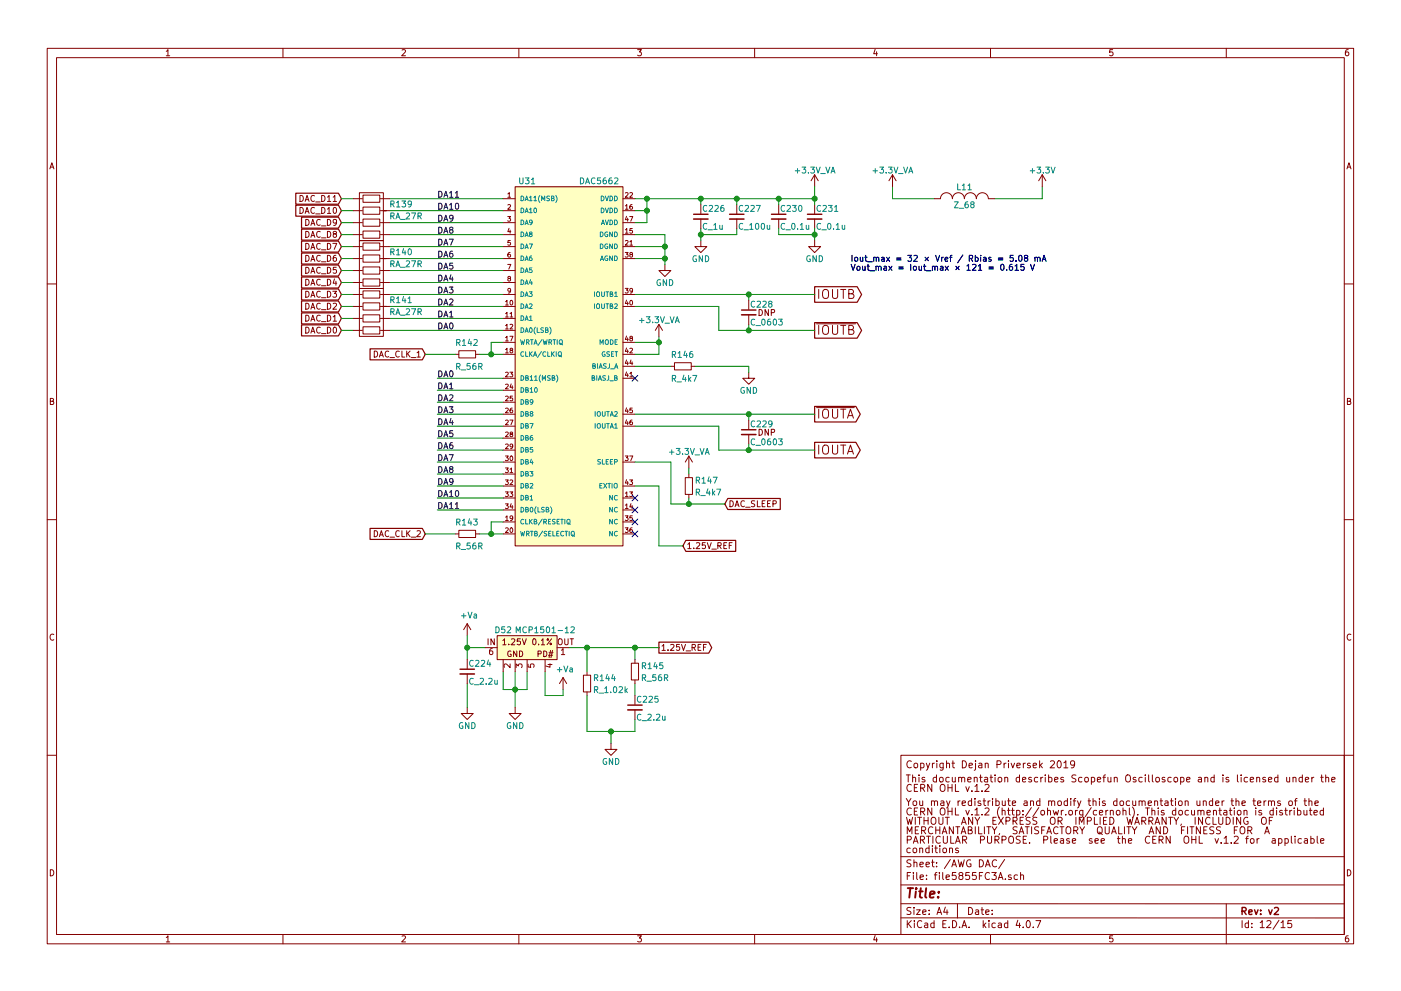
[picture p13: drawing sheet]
<svg xmlns="http://www.w3.org/2000/svg" width="297mm" height="210mm" viewBox="0 0 297 210" stroke-linecap="round" stroke-linejoin="round" font-family="sans-serif">
<g fill="none" stroke="#840000" stroke-width=".21">
<path d="M10 10.3h277v189.9h-277zM12 12.2h273v186.1h-273zM35.3 10.9l.3-.4v1.3M35.3 11.8h.7M60 10.3v1.9M85.2 10.6l.5-.1 .3 .4-.8 .9h.8M110 10.3v1.9M135.2 10.5h.8l-.4 .5 .3 .1 .1 .2-.1 .4-.2 .1-.5-.1M160 10.3v1.9M185.5 10.5l-.3 .9h.8M185.9 11v.8M210 10.3v1.9"/>
<path d="M235.9 10.5h-.6v.6h.6l.1 .5-.3 .2-.4-.1M260 10.3v1.9M285.9 10.5l-.4 .1-.2 .2-.1 .8 .3 .2 .4-.1 .1-.4-.1-.2-.4-.1-.3 .3M10.6 35.8l.4-1.3 .4 1.3M10.7 35.5h.6M109.2 39.6h22.9v76.2h-22.9zM172.7 37.1v2.5M172.7 37.1l-.7 1.2M172.7 37.1l.8 1.2M189.2 37.1l.8 1.2M189.2 37.1v2.5M189.2 37.1l-.7 1.2"/>
<path d="M221 37.1l.7 1.2M221 37.1v2.5M221 37.1l-.8 1.2M285.6 35.8l.4-1.3 .4 1.3M285.7 35.5h.6M63.6 41.5a.64 .64 0 0 1 .7 .6 .64 .64 0 0 1-.7 .6zM63.6 44a.64 .64 0 0 1 .7 .6 .64 .64 0 0 1-.7 .7zM64.7 42.7l.4-1.2 .4 1.2M64.7 45.3l.4-1.3 .4 1.3M64.8 46.6a.64 .64 0 0 1 .7 .6 .64 .64 0 0 1-.7 .6zM64.8 49.1a.64 .64 0 0 1 .7 .6 .64 .64 0 0 1-.7 .7zM64.8 51.6a.64 .64 0 0 1 .7 .7 .64 .64 0 0 1-.7 .6z"/>
<path d="M64.8 54.2a.64 .64 0 0 1 .7 .6 .64 .64 0 0 1-.7 .6zM64.8 56.7a.64 .64 0 0 1 .7 .6 .64 .64 0 0 1-.7 .7zM64.8 59.3a.64 .64 0 0 1 .7 .6 .64 .64 0 0 1-.7 .6zM64.8 42.4h.6M64.8 44.9h.6M65.9 47.8l.4-1.2 .5 1.2M65.9 50.4l.4-1.3 .5 1.3M65.9 52.9l.4-1.3 .5 1.3M65.9 55.4l.4-1.2 .5 1.2M65.9 58l.4-1.3 .5 1.3M66 47.4h.6M66 50h.6"/>
<path d="M66 52.5h.6M66 55.1h.6M66 57.6h.6M66.7 41.6a.56 .56 0 0 0-.8 .5 .56 .56 0 0 0 .8 .5M66.7 44.1a.56 .56 0 0 0-.8 .5 .56 .56 0 0 0 .8 .6M66.9 42.8h1M66.9 45.4h1M67.9 46.7a.56 .56 0 0 0-.8 .5 .56 .56 0 0 0 .8 .5M67.9 49.2a.56 .56 0 0 0-.8 .5 .56 .56 0 0 0 .8 .5M67.9 51.7a.56 .56 0 0 0-.8 .6 .56 .56 0 0 0 .8 .5M67.9 54.3a.56 .56 0 0 0-.8 .5 .56 .56 0 0 0 .8 .5M67.9 56.8a.56 .56 0 0 0-.8 .5 .56 .56 0 0 0 .8 .6"/>
<path d="M67.9 59.4a.56 .56 0 0 0-.8 .5 .56 .56 0 0 0 .8 .5M68.1 47.9h1M68.1 50.5h1M68.1 53h1M68.1 55.5h1M68.1 58.1h1M68.2 41.5a.64 .64 0 0 1 .7 .6 .64 .64 0 0 1-.7 .6zM68.2 44a.64 .64 0 0 1 .7 .6 .64 .64 0 0 1-.7 .7zM69.4 41.8l.4-.3v1.2M69.4 44.4l.4-.4v1.3M69.4 46.6a.64 .64 0 0 1 .7 .6 .64 .64 0 0 1-.7 .6zM69.4 49.1a.64 .64 0 0 1 .7 .6 .64 .64 0 0 1-.7 .7z"/>
<path d="M69.4 51.6a.64 .64 0 0 1 .7 .7 .64 .64 0 0 1-.7 .6zM69.4 54.2a.64 .64 0 0 1 .7 .6 .64 .64 0 0 1-.7 .6zM69.4 56.7a.64 .64 0 0 1 .7 .6 .64 .64 0 0 1-.7 .7zM69.4 59.3a.64 .64 0 0 1 .7 .6 .64 .64 0 0 1-.7 .6zM69.4 42.7h.7M69.4 45.3h.7M70.6 51.6h.8l-.5 1.3M70.6 41.8l.4-.3v1.2M70.6 42.7h.7M70.7 44.1l.2-.1a.67 .67 0 0 1 .5 .6 .67 .67 0 0 1-.5 .7l-.3-.5zM70.9 49.6l-.3-.2 .1-.2h.6v.3l-.6 .2-.1 .2 .1 .3 .2 .2h.2l.2-.3v-.3l-.2-.2M70.9 59.2l-.3 .9h.8"/>
<path d="M71.2 54.2h-.3l-.2 .3-.1 .7 .3 .2 .4-.1-.1-.6h-.3l-.3 .2M71.2 59.7v.8M71.3 56.7h-.6l-.1 .6h.7v.6l-.2 .1-.5-.1M71.3 47.1l-.2 .2h-.4v-.6l.4-.1 .2 .2v.7l-.3 .3h-.3M74.9 42.2h1.9M74.9 44.7h1.9M74.9 47.2h1.9M74.9 49.8h1.9M74.9 52.3h1.9M74.9 54.9h1.9M74.9 57.4h1.9M74.9 59.9h1.9"/>
<path d="M76.2 40.9h5.1v10.1h-5.1zM76.2 51h5.1v10.2h-5.1zM77 41.4h3.5v1.5h-3.5zM77 43.9h3.5v1.6h-3.5zM77 46.5h3.5v1.5h-3.5zM77 49h3.5v1.5h-3.5zM77 51.6h3.5v1.5h-3.5zM77 54.1h3.5v1.5h-3.5zM77 56.6h3.5v1.6h-3.5zM77 59.2h3.5v1.5h-3.5zM80.6 44.7h1.9M80.6 54.9h1.9"/>
<path d="M80.6 42.2h1.9M80.6 47.2h1.9M80.6 49.8h1.9M80.6 52.3h1.9M80.6 57.4h1.9M80.6 59.9h1.9M106.7 42.2h2.5M106.7 44.7h2.5M106.7 47.2h2.5M106.7 49.8h2.5M106.7 52.3h2.5M106.7 54.9h2.5"/>
<path d="M106.7 57.4h2.5M106.7 59.9h2.5M107.6 45.9h.7l-.4 .4 .4 .2-.1 .3h-.6M107.6 56.1h.7l-.4 1M107.7 41.1l.3-.2v1M107.7 43.5l.4-.1 .2 .3-.7 .7h.7M107.7 41.9h.6M107.9 59.1l-.2-.4h.5v.3l-.5 .3 .2 .3 .4-.1-.2-.4M107.9 48.4l-.2 .7h.6M108.2 53.6l-.5 .2v.6l.2 .2 .3-.1v-.5l-.3-.1-.2 .2M108.2 48.8v.7M108.2 51h-.5v.5h.5l.1 .3-.2 .2-.4-.1"/>
<path d="M132.1 42.2h2.5M132.1 44.7h2.5M132.1 47.2h2.5M132.1 49.8h2.5M132.1 52.3h2.5M132.1 54.9h2.5M132.6 53.6h.6l-.4 .3 .4 .2-.1 .4h-.5M132.6 51.1l.4-.1 .2 .3-.6 .7h.6M132.6 41l.4-.1 .2 .2-.6 .8h.6M132.6 48.8l.3-.3v1M132.6 43.7l.3-.3v1M132.6 49.5h.6"/>
<path d="M132.6 44.4h.6M132.8 45.9l-.2 .7h.6M133.1 46.3v.6M133.5 45.9h.7l-.5 1M133.5 51.3l.3-.3v1M133.5 41l.4-.1 .2 .2-.6 .8h.6M133.5 52h.6M133.7 54l-.1-.3 .4-.1 .1 .3-.6 .3 .2 .4 .4-.2-.2-.4M134 43.4l-.4 .2-.1 .6 .2 .2 .4-.1-.1-.5h-.3l-.2 .2M134.1 48.5h-.5l-.1 .5 .5-.1 .1 .4-.2 .2-.4-.1M141 56.1v1.3h1.2l-1.2 1.3-1.3-1.3h1.3M148.6 51v1.3h1.3l-1.3 1.3-1.3-1.3h1.3"/>
<path d="M148.6 43.4v1.9M148.6 46.5v2M156.2 43.4v1.9M156.2 46.5v2M165.1 43.4v1.9M165.1 46.5v2M172.7 51v1.3h1.3l-1.3 1.3-1.3-1.3h1.3M172.7 43.4v1.9M172.7 46.5v2M198.1 42.2h1.3a1.27 1.27 0 0 1 1.3-1.3 1.27 1.27 0 0 1 1.2 1.3 1.27 1.27 0 0 1 1.3-1.3 1.27 1.27 0 0 1 1.3 1.3 1.27 1.27 0 0 1 1.2-1.3 1.27 1.27 0 0 1 1.3 1.3 1.27 1.27 0 0 1 1.3-1.3 1.27 1.27 0 0 1 1.2 1.3h1.3M10 60.2h2M64.8 61.8a.64 .64 0 0 1 .7 .6 .64 .64 0 0 1-.7 .7z"/>
<path d="M64.8 64.3a.64 .64 0 0 1 .7 .7 .64 .64 0 0 1-.7 .6zM64.8 66.9a.64 .64 0 0 1 .7 .6 .64 .64 0 0 1-.7 .6zM64.8 69.4a.64 .64 0 0 1 .7 .6 .64 .64 0 0 1-.7 .7zM65.9 60.5l.4-1.2 .5 1.2M65.9 63.1l.4-1.3 .5 1.3M65.9 65.6l.4-1.3 .5 1.3M65.9 68.1l.4-1.2 .5 1.2M65.9 70.7l.4-1.3 .5 1.3M66 60.1h.6M66 62.7h.6M66 65.2h.6M66 67.8h.6"/>
<path d="M66 70.3h.6M67.9 61.9a.56 .56 0 0 0-.8 .5 .56 .56 0 0 0 .8 .5M67.9 64.4a.56 .56 0 0 0-.8 .6 .56 .56 0 0 0 .8 .5M67.9 67a.56 .56 0 0 0-.8 .5 .56 .56 0 0 0 .8 .5M67.9 69.5a.56 .56 0 0 0-.8 .5 .56 .56 0 0 0 .8 .6M68.1 60.6h1M68.1 63.2h1M68.1 65.7h1M68.1 68.2h1M68.1 70.8h1M69.4 61.8a.64 .64 0 0 1 .7 .6 .64 .64 0 0 1-.7 .7zM69.4 64.3a.64 .64 0 0 1 .7 .7 .64 .64 0 0 1-.7 .6z"/>
<path d="M69.4 66.9a.64 .64 0 0 1 .7 .6 .64 .64 0 0 1-.7 .6zM69.4 69.4a.64 .64 0 0 1 .7 .6 .64 .64 0 0 1-.7 .7zM70.6 61.8h.7l-.4 .5 .4 .1v.5l-.2 .2-.5-.2M70.6 64.4l.5-.1 .2 .4-.7 .9h.7M70.6 67.2l.4-.3v1.2M70.6 68.1h.7M70.7 69.5l.2-.1a.67 .67 0 0 1 .5 .6 .67 .67 0 0 1-.5 .7l-.3-.5zM74.9 62.5h1.9M74.9 65h1.9M74.9 67.6h1.9M74.9 70.1h1.9M76.2 61.2h5.1v10.2h-5.1z"/>
<path d="M77 61.7h3.5v1.5h-3.5zM77 64.3h3.5v1.5h-3.5zM77 66.8h3.5v1.5h-3.5zM77 69.3h3.5v1.6h-3.5zM79.3 74.5a.64 .64 0 0 1 .8 .6 .64 .64 0 0 1-.8 .7zM80.4 75.8l.4-1.3 .5 1.3M80.6 75.4h.6M80.6 65h1.9M80.6 62.5h1.9M80.6 67.6h1.9M80.6 70.1h1.9M82.4 74.6a.56 .56 0 0 0-.7 .5 .56 .56 0 0 0 .7 .5"/>
<path d="M82.7 75.9h.9M84.7 74.6a.56 .56 0 0 0-.8 .5 .56 .56 0 0 0 .8 .5M85.2 74.5v1.3h.6M86.2 74.5v1.3M86.4 75l.5 .8M86.9 74.5l-.7 .7M87.2 75.9h1M88.4 74.8l.4-.3v1.3M88.4 75.8h.7M96.5 75.2h.8M97.3 74.4h3.5v1.5h-3.5zM100.8 75.2h.8"/>
<path d="M106.7 62.5h2.5M106.7 65h2.5M106.7 67.6h2.5M106.7 70.1h2.5M106.7 75.2h2.5M106.7 72.6h2.5M107.2 64l.3-.3v1M107.2 66.5l.3-.2v1M107.2 69.1l.3-.3v1M107.2 79.1l.4-.1 .2 .2-.6 .8h.6M107.2 71.6l.3-.3v1M107.2 74.2l.3-.3v1"/>
<path d="M107.2 64.7h.6M107.2 67.3h.6M107.2 69.8h.6M107.2 72.3h.6M107.2 74.9h.6M108.1 79h.6l-.3 .3 .3 .2v.4h-.6M108.1 71.3h.7l-.5 1M108.1 66.5l.3-.2v1M108.1 68.9l.4-.1 .2 .3-.6 .7h.6M108.1 67.3h.6M108.2 63.8l.2-.1a.48 .48 0 0 1 .3 .5 .48 .48 0 0 1-.4 .5l-.2-.4zM108.3 61.6l-.2 .2-.4-.2v-.3l.4-.1a.62 .62 0 0 1-.1 1h-.2"/>
<path d="M108.3 74.3l-.1-.3 .4-.1 .1 .3-.6 .3 .2 .4 .4-.2-.2-.4M132.1 62.5h2.5M132.1 65h2.5M132.1 75.2h2.5M132.1 77.7h2.5M132.1 72.6h2.5M132.6 61.2h.6l-.4 .4 .4 .1-.1 .4h-.5M132.8 63.7l-.2 .7h.6M132.8 78.9l-.2 .7h.6M132.8 73.8l-.2 .7h.6M132.8 76.4l-.2 .7h.6M132.8 71.3l-.2 .7h.6"/>
<path d="M133.1 64.1v.6M133.1 71.7v.6M133.1 74.2v.7M133.1 76.8v.6M133.1 79.3v.7M133.5 79.2l.3-.2v1M133.5 74l.4-.1 .2 .3-.6 .7h.6M133.5 80h.6M133.6 63.8l.2-.1a.48 .48 0 0 1 .3 .5 .48 .48 0 0 1-.4 .5l-.2-.4zM133.7 71.8l-.1-.4h.4l.1 .3-.6 .3 .2 .3 .4-.1-.2-.4M133.8 76.4l-.3 .7h.7M134 76.8v.6"/>
<path d="M134.1 61.6l-.2 .2-.4-.2 .1-.3 .3-.1a.62 .62 0 0 1-.1 1h-.2M139.7 68.8l-.8 1.3M139.7 68.8v2.6M139.7 68.8l.8 1.3M142.2 77.7h.8M143 77h3.6v1.5h-3.6zM146.6 77.7h.7M158.7 79v1.3h1.3l-1.3 1.2-1.2-1.2h1.2M158.7 63.7v2M158.7 66.8v2M160.9 65.7a.64 .64 0 0 1 .8 .6 .64 .64 0 0 1-.8 .6zM162.9 65.7v1.2l-.7-1.2v1.2"/>
<path d="M163.5 66.3h.6l.1-.5-.7-.1v1.2M173.1 68.7h8.3M173.6 61.4v1.9M173.6 69v1.9M174.5 69.3a.63 .63 0 0 1 .7-.3 .63 .63 0 0 1 .5 .7l-.1 1a.68 .68 0 0 1-1.1 0zM174.7 61.5a.62 .62 0 0 1 .6 0 .62 .62 0 0 1 .4 .5l-.1 1.1a.68 .68 0 0 1-1.1 0 1.42 1.42 0 0 1 .2-1.6zM176.5 61.4v1.6l.4 .3 .5-.1 .2-.2v-1.6M176.5 69v1.6l.4 .3h.5l.2-.3v-1.6M178.2 61.4h1.1M178.2 69h1.1M178.8 61.4v1.9M178.8 69v1.9"/>
<path d="M180 62.3h.6l.3-.2v-.3l-.1-.3-.8-.1v1.9h.7l.4-.3a.5 .5 0 0 0-.5-.7M180 69.9h.8l.1-.3-.1-.5-.8-.1v1.9h.7l.4-.3a.5 .5 0 0 0-.5-.7M285 60.2h2M10.7 85.1h.5l.1-.5-.6-.1v1.3h.5l.2-.4-.3-.3M106.7 98h2.5M106.7 80.3h2.5M106.7 82.8h2.5M106.7 85.3h2.5M106.7 87.9h2.5M106.7 90.4h2.5M106.7 93h2.5M106.7 95.5h2.5"/>
<path d="M107.2 96.7h.6l-.4 .4 .4 .2-.1 .3h-.5M107.2 99.3h.6l-.4 .4 .4 .1-.1 .4h-.5M107.2 81.6l.4-.1 .2 .3-.6 .7h.6M107.2 84.1l.4-.1 .2 .3-.6 .7h.6M107.2 86.7l.4-.1 .2 .3-.6 .7h.6M107.2 89.2l.4-.1 .2 .3-.6 .7h.6M107.2 91.8l.4-.1 .2 .2-.6 .8h.6M107.2 94.3l.4-.1 .2 .3-.6 .7h.6M108.1 89.1h.7l-.5 1M108.1 99.6l.3-.3v1M108.2 96.8l.2-.1a.48 .48 0 0 1 .3 .6 .48 .48 0 0 1-.4 .4l-.2-.3zM108.3 92.1l-.1-.3 .4-.1 .1 .3-.6 .3 .2 .4 .4-.2-.2-.4"/>
<path d="M108.4 81.5l-.3 .7h.7M108.6 86.6l-.4 .2-.1 .6 .2 .2 .4-.1-.1-.5h-.3l-.2 .1M108.6 81.8v.7M108.7 84h-.5l-.1 .5h.5l.1 .4-.2 .1-.4-.1M108.7 94.6l-.2 .2-.4-.2 .1-.3 .3-.1a.62 .62 0 0 1-.1 1h-.2M132.1 98h2.5M132.1 80.3h2.5M132.1 87.9h2.5M132.1 90.4h2.5M132.6 96.7h.6l-.4 .4 .4 .2-.1 .3h-.5M132.8 86.5l-.2 .7h.6M132.8 89.1l-.2 .7h.6"/>
<path d="M133.1 86.9v.7M133.1 89.5v.6M133.5 96.7h.7l-.5 1M134 89.1l-.4 .3-.1 .5 .2 .2 .4-.1-.1-.4-.3-.1-.2 .2M134.1 86.6h-.5l-.1 .5 .5-.1 .1 .4-.2 .2-.4-.1M146 96.8v2.5M146 96.8l-.7 1.2M146 96.8l.8 1.2M158.7 89.1v2M158.7 92.2v2M160.9 91.1a.64 .64 0 0 1 .8 .6 .64 .64 0 0 1-.8 .6zM162.9 91.1v1.2l-.7-1.2v1.2"/>
<path d="M163.5 91.7h.6l.1-.5-.7-.1v1.2M173.1 86.5h8M173.6 86.8v1.9M173.6 94.4v1.9M174.5 87.1a.63 .63 0 0 1 .7-.3 .63 .63 0 0 1 .5 .6l-.1 1.1a.68 .68 0 0 1-1.1 0zM174.5 94.7a.63 .63 0 0 1 .7-.3 .63 .63 0 0 1 .5 .7l-.1 1a.68 .68 0 0 1-1.1 0zM176.5 86.8v1.6l.4 .3 .5-.1 .2-.2v-1.6M176.5 94.4v1.6l.4 .3h.5l.2-.3v-1.6M178.2 86.8h1.1M178.2 94.4h1.1M178.8 86.8v1.9M178.8 94.4v1.9"/>
<path d="M179.7 88.7l.6-1.9 .6 1.9M179.7 96.3l.6-1.9 .6 1.9M179.9 88.2h.9M179.9 95.8h.9M285.7 85.1h.5l.1-.5-.6-.1v1.3h.5l.2-.4-.3-.3M10 110.3h2M79.3 112.6a.64 .64 0 0 1 .8 .6 .64 .64 0 0 1-.8 .7zM80.4 113.9l.4-1.3 .5 1.3M80.6 113.5h.6M82.4 112.7a.56 .56 0 0 0-.7 .5 .56 .56 0 0 0 .7 .5M82.7 114h.9M84.7 112.7a.56 .56 0 0 0-.8 .5 .56 .56 0 0 0 .8 .5"/>
<path d="M85.2 112.6v1.3h.6M86.2 112.6v1.3M86.4 113.1l.5 .8M86.9 112.6l-.7 .7M87.2 114h1M88.4 112.7l.5-.1 .2 .3-.8 1h.8M96.5 113.3h.8M97.3 112.5h3.5v1.5h-3.5zM100.8 113.3h.8M106.7 113.3h2.5M106.7 100.6h2.5M106.7 103.1h2.5"/>
<path d="M106.7 105.7h2.5M106.7 108.2h2.5M106.7 110.7h2.5M107.2 101.8h.6l-.4 .4 .4 .2-.1 .3h-.5M107.2 104.4h.6l-.4 .3 .4 .2-.1 .4h-.5M107.2 106.9h.6l-.4 .4 .4 .2-.1 .3h-.5M107.2 112.1l.4-.1 .2 .3-.6 .7h.6M107.2 109.7l.3-.3v1M107.2 110.4h.6M108.1 104.4h.6l-.3 .3 .3 .2v.4h-.6M108.1 101.9l.4-.1 .2 .3-.6 .7h.6M108.1 100.3h.6"/>
<path d="M108.2 112.1l.2-.1a.48 .48 0 0 1 .3 .5 .48 .48 0 0 1-.4 .4l-.2-.3zM108.4 106.9l-.3 .7h.7M108.6 107.2v.7M108.7 109.9l-.2 .2-.4-.2 .1-.4 .3-.1a.62 .62 0 0 1-.1 1h-.2M132.1 113.3h2.5M132.1 103.1h2.5M132.1 105.7h2.5M132.1 108.2h2.5M132.1 110.7h2.5M132.6 109.4h.6l-.4 .4 .4 .2-.1 .3h-.5M132.6 112h.6l-.4 .4 .4 .1-.1 .4h-.5M132.6 104.6l.3-.2v1"/>
<path d="M132.6 107.2l.3-.3v1M132.6 105.4h.6M132.6 107.9h.6M132.8 101.8l-.2 .7h.6M133.1 102.2v.6M133.5 104.4h.6l-.3 .3 .3 .2v.4h-.6M133.5 101.8h.6l-.3 .4 .3 .2v.3h-.6M133.8 106.9l-.3 .7h.7M134 112l-.4 .2-.1 .6 .2 .2 .4-.1-.1-.5h-.3l-.2 .1M134 107.2v.7M134.1 109.4h-.5l-.1 .5h.5l.1 .4-.2 .1-.4-.1M145.3 101.3h1.5v3.6h-1.5z"/>
<path d="M145.8 115.5l.4-.4v1.3M145.8 116.4h.7M146 100.6v.7M146 104.9v.8M147.1 116.3v.1M147.7 115.2l.4-.1 .3 .4-.8 .9h.8M149.5 115.1h-.6v.6h.6v.6l-.1 .1-.5-.1M150 115.1l.4 1.3 .4-1.3M150.9 116.5h1M152.2 115.8l.6-.1 .1-.5-.7-.1v1.3M152.5 115.8l.4 .6M153.5 115.7h.4"/>
<path d="M154.1 115.1h-.6v1.3h.6M154.6 115.7h.4M154.8 106.2a.64 .64 0 0 1 .7 .7 .64 .64 0 0 1-.7 .6zM155.2 115.1h-.6v1.3M155.9 107.5l.4-1.3 .4 1.3M156 107.1h.6M157.8 106.3a.56 .56 0 0 0-.7 .6 .56 .56 0 0 0 .7 .5M158.1 107.6h1M160 106.3h-.6v.4a.54 .54 0 0 1 .6 .7l-.2 .1-.5-.1M160.6 106.2v1.3h.6M161.6 106.8h.4M162.2 106.2h-.6v1.3h.6"/>
<path d="M162.7 106.8h.5M163.3 106.2h-.6v1.3h.6M163.9 106.9l.6-.1v-.5l-.6-.1v1.3M285 110.3h2M11.4 134.6a.58 .58 0 0 0-.8 .6 .58 .58 0 0 0 .8 .5M99.1 132.3l-.8 1.3M99.1 132.3v2.6M99.1 139.9v2M99.1 132.3l.7 1.3M102.9 137.4h2.5M103.5 135.5v1.3M104.4 137.6l-.4 .1-.2 .2v.7l.2 .3 .4-.1v-.7h-.4l-.2 .2"/>
<path d="M104.8 135.5v1.3l-.7-1.3v1.3M105.4 134.9h12.7v5h-12.7zM106.6 135.9l.4-.4v1.3M106.6 136.8h.7M106.7 139.9v2.6M107.9 136.7v.1M108.3 138.2a.56 .56 0 0 0-.7 .5 .56 .56 0 0 0 .7 .6l.1-.5h-.2M108.4 135.6l.5-.1 .2 .4-.7 .9h.7M109.2 139.9v2.6M109.6 138.1v1.2l-.7-1.2v1.2M110.1 138.1a.6 .6 0 0 1 .7 .6 .6 .6 0 0 1-.7 .6zM110.3 135.5h-.6v.6h.6v.6l-.2 .1-.4-.1"/>
<path d="M110.7 135.5l.5 1.3 .4-1.3M111.8 139.9v2.6M113 135.6l.2-.1a.67 .67 0 0 1 .5 .7 .67 .67 0 0 1-.5 .6l-.3-.5zM114.1 138.7h.6v-.5l-.6-.1v1.2M114.2 136.7v.1M114.8 135.9l.3-.4v1.3M114.8 136.8h.7M115.3 138.1a.6 .6 0 0 1 .7 .6 .6 .6 0 0 1-.7 .6zM115.6 139.9v2.6M116 135.6h.3v.2h-.3zM116.3 139h.8M116.4 138.5h.9"/>
<path d="M116.6 136.5h.3v.2h-.3zM116.7 138l-.3 1.5M116.9 135.5l-.9 1.3M117.1 138l-.3 1.5M118.1 137.4h2.5M118.5 135.6h.5l.2 .8a.42 .42 0 0 1-.2 .3 .42 .42 0 0 1-.5 0l-.1-.3zM119 138l.4-.4v1.3M119 138.9h.7M119.7 135.5v1l.3 .3h.2l.2-.3v-1M120.9 135.5h.7M121.2 135.5v1.3M134.6 139.9v.8"/>
<path d="M140.4 137.1l.3-.4v1.3M140.4 138h.7M141.6 137.9v.1M142.2 136.8l.5-.1 .2 .4-.8 .9h.8M144.1 136.7h-.6l-.1 .6h.7v.6l-.2 .1-.5-.1M144.5 136.7l.4 1.3 .4-1.3M145.5 138.1h.9M146.7 137.4l.6-.1 .1-.5-.7-.1v1.3M147 137.4l.4 .6M148 137.3h.4M148.6 136.7h-.6v1.3h.6M149.1 137.3h.5"/>
<path d="M149.8 136.7h-.7v1.3M286.4 134.6a.58 .58 0 0 0-.8 .6 .58 .58 0 0 0 .8 .5M99.1 150.1v1.3h1.2l-1.2 1.2-1.3-1.2h1.3M99.1 143v2M108.2 140.9v.8l-1-.8-.3 .2 .1 .5M109.2 150.1v1.3h1.3l-1.3 1.2-1.3-1.2h1.3M109.4 141.7v-.8l.5 .4 .1-.4h.6l.1 .2-.1 .6M112 140.9v.6l.5 .1v-.7h.6l.1 .2-.1 .5M116.2 141h.8M116.6 140.8v.8l-.9-.3M119.4 143.8l-.8 1.2M119.4 143.8v2.5"/>
<path d="M119.4 143.8l.7 1.2M123.7 143.3h1.5v3.5h-1.5zM124.5 142.5v.8M124.5 146.8v.8M129.5 157.7v1.3h1.3l-1.3 1.3-1.2-1.3h1.2M133.9 140.7h1.5v3.6h-1.5zM134.6 144.3v.7M134.6 147.6v1.9M134.6 150.6v2M10 160.2h2M191 160.2h94v38.1h-94zM192.2 169.4l.4 .8 .5-.8"/>
<path d="M192.2 164.4h.8M192.2 173.4l.4 1.5 .3-1.1 .2 1.1 .4-1.5M192.4 178.2l.7-.1 .1-.2-.1-.3-.2-.2h-.5v1.5M192.4 176.9v-1.5l.5 1.1 .4-1.1v1.5M192.6 164.4v1.5M192.6 170.2v.7M193.2 171.6a.71 .71 0 0 0-1 .5 .71 .71 0 0 0 .7 .8l.3-.1M193.2 166.6a.71 .71 0 0 0-1 .5 .71 .71 0 0 0 .7 .8l.3-.1M193.2 161.6a.71 .71 0 0 0-1 .5 .71 .71 0 0 0 .7 .8l.3-.1M193.5 165l.2-.1 .4 .1v.9M193.5 164.4v1.5M193.6 178.9l.5-1.5 .5 1.5"/>
<path d="M193.6 170l.3-.1 .4 .1 .1 .6-.2 .2-.3 .1-.3-.1zM193.8 178.5h.7M193.9 162l.2-.1 .4 .1 .1 .6-.2 .2-.3 .1-.2-.1zM193.9 172.1h.5M193.9 167.1h.5M194.1 176.1h.5M194.1 173.4v1.5M194.6 171.4h-.7v1.5h.7M194.6 166.4h-.7v1.5h.7M194.6 173.4h.8M194.8 175.4h-.7v1.5h.7M194.8 164.4v.2"/>
<path d="M194.8 164.9v1M195 173.4v1.5M195 169.9l.1 .9 .3 .1 .2-.1M195 179.9v1M195.1 178.2l.8-.1 .1-.2-.1-.3-.2-.2h-.6v1.5M195.2 172.2l.7-.1 .2-.2-.1-.3-.2-.2h-.6v1.5M195.2 167.2l.7-.1 .2-.2-.1-.3-.2-.2h-.6v1.5M195.2 162l.4-.1 .3 .3-.1 .6h-.6M195.2 161.9v1.5M195.4 176.2l.7-.1 .2-.2-.1-.3-.2-.2h-.6v1.5M195.5 178.2l.5 .7M195.6 172.2l.5 .7"/>
<path d="M195.6 167.2l.5 .7M195.6 169.9v1M195.8 176.2l.5 .7M195.9 173.4v1.5M195.9 174.1h.9M196.1 165l-.4-.1-.2 .2 .1 .2 .5 .2v.3h-.6M196.4 161.9l.3 1M196.4 177.4h.9M196.8 173.4v1.5M196.8 177.4v1.5M197 179.4v1.5M197.1 161.9l-.5 1.4-.2 .1"/>
<path d="M197.5 173.6l.3-.2a.53 .53 0 0 1 .6 .5v.5a.51 .51 0 0 1-.8 .4 1.05 1.05 0 0 1-.1-1.2zM197.5 170l.2-.1 .4 .1v.9M197.5 169.9v1M197.6 171.4v1.5l-.9-1.5v1.5M197.6 166.4v1.5l-.9-1.5v1.5M197.7 179.4v.2M197.7 161.9v1M197.7 179.9v1M197.8 175.6a.71 .71 0 0 0-1 .5 .71 .71 0 0 0 .7 .8l.3-.1M197.8 177.4v1.5M198.1 170.1l.2-.2 .4 .1 .1 .9M198.1 161.9l-.4 .3"/>
<path d="M198.2 179.9h.6M198.4 179.4v1.3l.4 .2M198.4 176.1h.9M198.4 175.4v1.5M198.6 165l-.5-.1-.3 .3 .1 .6 .2 .1 .5-.1M198.6 164.4v1.5M198.6 161.4v.2M198.6 161.9v1M199.1 173.4v1.2l.2 .3h.3l.3-.3v-1.2M199.3 179.4v.2M199.3 165l.2-.1 .4 .1 .1 .6-.2 .2-.3 .1-.2-.1zM199.3 175.4v1.5"/>
<path d="M199.3 179.9v1M199.4 177.6a.71 .71 0 0 0-1 .5 .71 .71 0 0 0 .7 .8l.3-.1M199.4 171.6l.3-.2a.53 .53 0 0 1 .7 .5v.5a.51 .51 0 0 1-.8 .4 1.05 1.05 0 0 1-.2-1.2zM199.4 166.6l.3-.2a.53 .53 0 0 1 .7 .5v.5a.51 .51 0 0 1-.8 .4 1.05 1.05 0 0 1-.2-1.2zM199.5 170h.6v.9M199.8 176.9l.5-1.5 .5 1.5M199.9 176.5h.7M200 161.9l-.1 1.4-.2 .1-.4-.1M200 162l-.5-.1-.2 .3v.6l.2 .1 .5-.1M200 177.4v1.2l.3 .3h.3l.3-.3v-1.2M200.1 170.3l-.7 .3 .2 .3 .5-.1M200.4 173.4h.9"/>
<path d="M200.7 162l.2-.1 .4 .1v.9M200.7 169.9l.3 1M200.7 161.4v1.5M200.8 173.4v1.5M201 172.1h.9M201 166.4v1.5M201 171.4v1.5M201 167.1h.9M201.2 165l-.4-.1-.3 .3 .1 .6 .2 .1 .4-.1M201.3 179.9v1M201.4 169.9l-.5 1.4-.2 .1M201.6 177.4v1.5h.7"/>
<path d="M201.8 161.9h.6M201.9 166.4v1.5M201.9 171.4v1.5M201.9 164.9l.1 .9 .3 .1 .2-.1M202 161.4v1.3l.4 .2M202.1 175.4v1.5l-.8-1.5v1.5M202.5 164.9v1M202.6 171.4v1.5h.7M202.6 166.4v1.5h.7M202.6 178.9l.5-1.5 .5 1.5M202.6 175.4h.9M202.7 178.5h.7"/>
<path d="M203 175.4v1.5M203.1 169.9v1M203.3 165l.2-.1 .3 .1 .1 .9M203.3 164.9v1M203.6 169.9l-.5 .3M203.8 176.9l.5-1.5 .5 1.5M203.9 174.9l.4-1.5 .6 1.5M203.9 165.1l.2-.2 .4 .1v.9M203.9 176.5h.7M204 170.4l.7-.1-.1-.3-.4-.1-.2 .2 .1 .7h.5M204 174.5h.7M204 161.4a.76 .76 0 0 1 .9 .8 .76 .76 0 0 1-.9 .7z"/>
<path d="M204.1 178.2l.7-.1 .2-.2-.1-.3-.2-.2h-.6v1.5M204.4 178.2l.6 .7M204.8 171.9l.3 1 .4-1M204.8 166.9l.3 1 .4-1M205.2 165.4l.7-.1-.1-.3-.4-.1-.2 .2 .1 .7h.5M205.3 176.1l.7-.1v-.4l-.2-.2h-.5v1.5h.6l.2-.1v-.4l-.3-.3M205.5 162.4l.7-.1-.1-.3-.4-.1-.2 .2v.7h.6M206 170l-.4-.1-.3 .3 .1 .6 .2 .1 .4-.1M206 169.4v1.5M206.1 172.8v.1M206.1 167.8v.1M206.2 173.4v1.5l-.8-1.5v1.5"/>
<path d="M206.6 165l.2-.1 .3 .1 .1 .9M206.6 164.9v1M206.7 171.9l.4-.5v1.5M206.7 169.4v.2M206.7 166.8l.4-.4v1.5M206.7 172.9h.9M206.7 169.9v1M206.7 167.9h.9M206.7 173.4l.5 .8 .5-.8M206.8 175.4v1.5M206.8 161.9v1.3l-.2 .2M206.8 161.4v.2"/>
<path d="M207.2 174.2v.7M207.5 175.4v1.5h.7M207.5 162h.6l.1 .9M207.7 164.9h.6M207.9 178.2l.7-.1 .1-.2v-.3l-.2-.2h-.6v1.5M207.9 164.4v1.3l.4 .2M207.9 170l-.3-.1-.3 .2 .1 .3 .5 .1v.3h-.6M208.2 162.3l-.7 .3 .2 .3 .5-.1M208.2 172.8v.1M208.2 167.8v.1M208.4 169.9h.6M208.6 169.4v1.3l.4 .2"/>
<path d="M208.7 175.4v1.5M208.8 165h.5l.1 .9M208.8 171.6l.6-.2 .3 .5-.9 1h.9M208.8 166.6l.6-.2 .3 .4-.9 1.1h.9M208.9 162l.2-.1 .4 .1v.9M208.9 161.9v1M209.2 175.4h.9M209.4 177.4v1.2l.3 .3h.3l.2-.3v-1.2M209.4 165.3l-.7 .3 .2 .3 .5-.1M209.5 169.9v1M209.6 175.4v1.5M209.9 164.9h.6"/>
<path d="M209.9 169.9l-.4 .3M210.1 164.4v1.3l.4 .2M210.4 175.4l.4 .8 .6-.8M210.4 169.4v.2M210.4 169.9v1M210.5 174.1h.5M210.8 176.2v.7M210.9 178.2l.8-.1 .1-.2-.1-.3-.2-.2h-.6v1.5M211 164.4v.2M211 164.9v1M211.2 170l.4-.1 .3 .3-.2 .6h-.5M211.2 169.4v1.5"/>
<path d="M211.2 173.4h-.7v1.5h.7M211.3 178.2l.5 .7M211.4 162.2l.7-.1 .1-.2v-.3l-.2-.2h-.6v1.5M211.7 165l.2-.1 .4 .1 .1 .6-.1 .2-.4 .1-.2-.1zM211.7 173.4l1 1.5M211.9 171.2a1.71 1.71 0 0 0 0 2.3M211.9 176.8l-.1 .3M212.4 178.2l.8-.1 .1-.2-.1-.3-.2-.2h-.6v1.5M212.5 172.1l.2-.2 .4 .1v.9M212.5 171.4v1.5M212.5 169.9l.1 .9 .3 .1 .2-.1M212.7 173.4l-1 1.5"/>
<path d="M212.9 161.9v1M213 165l.2-.1 .4 .1 .1 .9M213 164.9v1M213.1 169.9v1M213.3 174.2l.7-.1 .1-.2v-.3l-.2-.2h-.6v1.5M213.3 161.9l-.4 .3M213.6 171.9h.6M213.6 169.9h.6M213.8 171.4v1.3l.4 .2M213.8 161.4v.2M213.8 161.9v1M213.8 169.4v1.3l.4 .2"/>
<path d="M213.9 177.6l.3-.2a.53 .53 0 0 1 .7 .5v.5a.51 .51 0 0 1-.8 .4 1.05 1.05 0 0 1-.2-1.2zM214.4 161.9l.3 1 .4-1M214.5 171.9h.5M214.6 170.4l.7-.1v-.3l-.4-.1-.3 .2 .1 .7h.6M214.7 171.4v1.3l.3 .2M214.8 174.2l.7-.1 .1-.2v-.3l-.2-.2h-.6v1.5M215.1 174.2l.5 .7M215.5 172l.5-.1 .3 .3-.2 .6h-.6M215.5 171.9v1.5M215.6 162.4l.7-.1v-.3l-.5-.1-.2 .2 .1 .7h.6M215.6 175.5l-.5-.1-.3 .3 .1 .3 .7 .3v.5l-.2 .1-.6-.1M216.1 176.9l.5-1.5 .5 1.5"/>
<path d="M216.2 165l-.5-.1-.3 .3 .1 .6 .2 .1 .5-.1M216.2 164.4v1.5M216.2 176.5h.7M216.3 174.1h.5M216.3 177.5l-.6-.1-.3 .3 .1 .3 .7 .4v.4l-.2 .1-.6-.1M216.8 165.4l.7-.1-.1-.3-.4-.1-.2 .2 .1 .7h.5M216.9 172.8v.1M216.9 172v.1M216.9 178.1h.5M217 161.9v1M217 173.4h-.7v1.5h.7M217.1 170h.6l.1 .9"/>
<path d="M217.4 175.4h.8M217.4 161.9l-.4 .3M217.7 177.4h-.8v1.5h.8M217.8 170.3l-.7 .3 .2 .3 .5-.1M217.8 175.4v1.5M218.3 178.8v.1M218.4 173.5l-.6-.1-.2 .3v.3l.7 .3v.5l-.2 .1-.5-.1M218.4 162l-.3-.1-.3 .2 .1 .3 .5 .1v.3h-.6M218.5 170l.2-.1 .4 .1v.9M218.5 169.9v1M218.7 165l-.4-.1-.2 .2 .1 .2 .5 .2v.3h-.6M218.7 171.3l-1.3 2"/>
<path d="M218.7 175.4v1.5M219 162.4l.8-.1-.1-.3-.4-.1-.3 .2 .1 .7h.6M219.8 173.5l-.5-.1-.3 .3v.3l.8 .3v.5l-.2 .1-.6-.1M220 165l-.4-.1-.3 .3 .1 .6 .2 .1 .4-.1M220.2 175.5l-.6-.1-.2 .3v.3l.7 .3v.5l-.2 .1-.5-.1M220.2 171.3l-1.2 2M220.4 161.4v1.5M220.5 170l-.5-.1-.2 .3v.6l.2 .1 .5-.1M220.5 169.4v1.5M220.6 162.4l.4 .5M220.7 164.9v1M220.8 172.1l.2-.2 .4 .2 .1 .5-.2 .2-.3 .1-.2-.1z"/>
<path d="M220.9 176.1h.5M221 161.9l-.6 .6M221.1 164.9l-.4 .3M221.3 178.2l.7-.1 .1-.2v-.3l-.2-.2h-.6v1.5M221.6 175.4h-.7v1.5M221.6 164.4v.2M221.6 164.9v1M221.9 176.9l.5-1.5 .5 1.5M222.1 176.5h.7M222.1 172.1l.2-.2 .4 .1v.9M222.1 171.4v1.5M222.3 170l.2-.1 .4 .1 .1 .9"/>
<path d="M222.3 165l.5-.1 .2 .3-.1 .6h-.6M222.3 164.4v1.5M222.3 169.9v1M222.7 161.6l.6-.2 .3 .4-1 1.1h1M222.8 173.6l.2-.2a.53 .53 0 0 1 .7 .5v.5a.51 .51 0 0 1-.8 .4 1.05 1.05 0 0 1-.1-1.2zM222.8 177.4v1.3l.2 .2M223 170.1l.2-.2 .3 .1 .1 .9M223.3 171.9l.3 1 .3-.7 .3 .7 .2-1M223.5 178.4l.7-.1v-.3l-.5-.1-.2 .2 .1 .7h.6M223.6 165.4l.7-.1v-.3l-.5-.1-.2 .2 .1 .7h.6M224.3 161.6l.2-.2a.8 .8 0 0 1 .5 .8 .8 .8 0 0 1-.5 .7l-.4-.5zM224.3 175.6a.71 .71 0 0 0-1 .5 .71 .71 0 0 0 .7 .8l.3-.1"/>
<path d="M224.3 174.2l.7-.1 .2-.2-.1-.3-.2-.2h-.6v1.5M224.3 170l.2-.1 .5 .1v.6l-.1 .2-.4 .1-.2-.1zM224.7 174.2l.5 .7M224.7 175.4h.9M224.9 178h.6v.9M225 171.9v1M225.1 175.4v1.5M225.5 171.9l-.5 .3M225.5 165l-.4-.1-.2 .2 .1 .2 .5 .2v.3h-.6M225.5 178.3l-.7 .3 .2 .3 .5-.1M225.6 161.8l.4-.4v1.5M225.6 162.9h.8"/>
<path d="M226 172.8v.1M226.1 175.6l.3-.2a.53 .53 0 0 1 .6 .5v.5a.51 .51 0 0 1-.8 .4 1.05 1.05 0 0 1-.1-1.2zM226.3 170l-.4-.1-.3 .3 .1 .6 .2 .1 .4-.1M226.3 169.4v1.5M226.7 172.1l.2-.2 .4 .2 .1 .5-.1 .2-.4 .1-.2-.1zM226.7 178l-.3-.1-.3 .2 .1 .3 .5 .1v.3h-.6M227 169.4v.2M227 169.9v1M227.4 178.4l.7-.1-.1-.3-.4-.1-.2 .2v.7h.6M227.5 169.9h.6M227.7 176.2l.7-.1 .1-.2-.1-.3-.2-.2h-.5v1.5M227.8 162l-.2 .4h-.3l-.3-.4v-.3l.3-.3h.3l.2 .3a1.01 1.01 0 0 1-.4 1.2h-.3"/>
<path d="M228 176.2l.5 .7M228 171.9v1M228.1 169.4l-.4 .2v1.3M228.1 164.5l-.6-.1-.2 .3v.3l.7 .3v.5l-.2 .1-.5-.1M228.1 173.4v1.5M228.4 171.9l-.4 .3M228.4 169.9l.4 1M228.8 174.9v-1.5l.5 1.1 .5-1.1v1.5M229 175.4l.4 .8 .5-.8M229.2 169.9l-.5 1.4-.3 .1M229.4 165l-.4-.1-.3 .3 .1 .6 .2 .1 .4-.1M229.4 176.2v.7"/>
<path d="M229.6 171.9l-.1 1.4-.2 .1-.3-.1M229.6 172l-.4-.1-.3 .3 .1 .6 .2 .1 .4-.1M230 165l.3-.1 .4 .1 .1 .6-.2 .2-.3 .1-.3-.1zM230.5 174.2l.7-.1 .2-.2-.1-.3-.2-.2h-.6v1.5M230.7 169.9h.5M230.9 169.4v1.3l.3 .2M231.4 171.3l-1.3 2M231.4 165l.4-.1 .3 .3-.1 .6h-.6M231.4 164.9v1.5M231.5 178l-.3-.1-.3 .2 .1 .3 .5 .1v.3h-.6M231.7 170l.3-.1 .3 .1 .1 .9M231.7 169.4v1.5"/>
<path d="M232 173.4v1.5h.7M232.2 178.4l.7-.1-.1-.3-.4-.1-.2 .2v.7h.6M232.5 172l-.4-.1-.3 .3 .1 .6 .2 .1 .4-.1M232.7 165.4l.7-.1-.1-.3-.4-.1-.2 .2v.7h.6M232.7 175.6l.3-.2a.53 .53 0 0 1 .7 .5v.5a.51 .51 0 0 1-.8 .4 1.05 1.05 0 0 1-.2-1.2zM232.9 176.5l.8 .6M233.1 172.4l.7-.1v-.3l-.5-.1-.2 .2 .1 .7h.6M233.1 169.4v.2M233.1 169.9v1M233.2 173.4v1.5M233.5 178.4l.7-.1-.1-.3-.4-.1-.2 .2v.7h.6M233.8 164.9h.6"/>
<path d="M234 174.1h.5M234.3 175.4v1.2l.3 .3h.3l.3-.3v-1.2M234.3 170l-.3-.1-.3 .2 .1 .3 .5 .1v.3h-.6M234.4 164.4l-.4 .2v1.3M234.5 171.9v1M234.7 173.4h-.7v1.5h.7M234.9 171.9l-.4 .3M234.9 164.9l.1 .9 .3 .1 .2-.1M235.3 173.4a.76 .76 0 0 1 .9 .7 .76 .76 0 0 1-.9 .8zM235.4 172.1l.2-.2 .4 .1v.9M235.4 171.9v1M235.5 164.9v1"/>
<path d="M235.7 176.9l.5-1.5 .5 1.5M235.8 176.5h.7M236.2 165l.2-.1 .4 .1 .1 .9M236.2 164.9v1M236.8 172.1l.2-.2 .4 .2 .1 .5-.2 .2-.3 .1-.2-.1zM236.8 170l-.4-.1-.3 .3 .1 .6 .2 .1 .4-.1M236.8 169.4v1.5M236.9 177.9h.6M237.1 177.4v1.3l.4 .2M237.2 175.4v1.5h.7M237.5 170l.2-.1 .5 .1v.6l-.1 .2-.4 .1-.2-.1zM238 178l.2-.1 .4 .1v.9"/>
<path d="M238 177.4v1.5M238.1 172.1l.2-.2 .4 .1v.9M238.1 171.4v1.5M238.4 175.4v1.5M238.7 164.6l.3-.2a.53 .53 0 0 1 .7 .5v.5a.51 .51 0 0 1-.8 .4 1.05 1.05 0 0 1-.2-1.2zM238.9 175.4h.9M238.9 173.4l.4 1.5 .3-1.1 .3 1.1 .3-1.5M239.2 178.4l.8-.1-.1-.3-.4-.1-.3 .2 .1 .7h.6M239.3 175.4v1.5M239.4 171.4v1.3l.2 .2M239.5 170l-.4-.1-.3 .3 .1 .6 .2 .1 .4-.1M240.1 175.4l.4 .8 .5-.8"/>
<path d="M240.1 171.2a1.71 1.71 0 0 1 0 2.3M240.2 169.9v.9l.4 .1 .2-.1M240.5 176.2v.7M240.6 174.9l.5-1.5 .5 1.5M240.7 174.5h.7M240.8 169.9v1M240.8 165l-.3-.1-.3 .2 .1 .2 .5 .2v.3h-.6M241.2 172.8v.1M241.5 170l.2-.1 .4 .1v.9M241.5 169.9v1M242.1 174.2l.7-.1 .2-.2-.1-.3-.2-.2h-.6v1.5M242.1 170.1l.3-.2 .3 .1 .1 .9"/>
<path d="M242.2 165l-.5-.1-.2 .3v.6l.2 .1 .5-.1M242.4 174.2l.6 .7M242.8 164.4v.2M242.8 164.9v1M242.9 171.4h.8M243.3 171.4v1.5M243.4 170.4l.7-.1v-.3l-.4-.1-.3 .2 .1 .7h.6M243.5 164.4v1.3l.2 .2M243.6 174.2l.7-.1 .1-.2v-.3l-.2-.2h-.6v1.5M243.6 176.9l.5-1.5 .5 1.5M243.8 177.6a.71 .71 0 0 0-1 .5 .71 .71 0 0 0 .7 .8l.3-.1M243.8 176.5h.7"/>
<path d="M243.9 174.2l.5 .7M244.2 172.1l.2-.2 .4 .1 .1 .9M244.2 171.4v1.5M244.3 164.4v1.3l.2 .2M244.4 178.1h.5M244.8 170l.2-.1 .4 .1v.9M244.8 169.9v1M244.9 174.9l.5-1.5 .5 1.5M245 174.5h.7M245.1 177.4h-.7v1.5h.7M245.1 165l.2-.1 .4 .1 .1 .6-.1 .2-.4 .1-.2-.1zM245.6 171.4v.2"/>
<path d="M245.6 171.9v1M245.7 178.2l.8-.1 .1-.2-.1-.3-.2-.2h-.6v1.5M245.9 169.9h.6M246 175.4v1.5l-.9-1.5v1.5M246.1 178.2l.5 .7M246.2 169.4v1.3l.3 .2M246.7 175.4a.76 .76 0 0 1 .9 .8 .76 .76 0 0 1-.9 .7zM246.8 172l-.4-.1-.2 .2 .1 .3 .5 .1v.3h-.6M247 165l-.4-.1-.2 .2 .1 .2 .5 .2v.3h-.6M247 170h.6v.9M247.2 173.4v1.5l-.8-1.5v1.5M247.6 170.3l-.7 .3 .3 .3 .4-.1"/>
<path d="M247.8 173.4h.8M248.1 177.4v1.5l-.9-1.5v1.5M248.2 173.4v1.5M248.2 169.9h.5M248.3 165l-.4-.1-.3 .3 .1 .6 .2 .1 .4-.1M248.4 169.4v1.3l.3 .2M248.9 173.4l.5 .8 .5-.8M249 165l.2-.1 .4 .1 .1 .6-.1 .2-.4 .1-.2-.1zM249.2 169.4v.2M249.2 169.9v1M249.3 172l-.5-.1-.2 .3v.6l.2 .1 .5-.1M249.3 171.4v1.5"/>
<path d="M249.4 174.2v.7M249.9 170l.2-.1 .5 .1v.6l-.1 .2-.4 .1-.2-.1zM250 172.1l.2-.2 .4 .2 .1 .5-.1 .2-.4 .1-.2-.1zM250.3 165l.4-.1 .3 .3-.1 .6h-.6M250.3 164.9v1.5M250.5 174.8l-.2 .3M250.5 176.1h.5M251.1 177.6l.3-.2a.53 .53 0 0 1 .6 .5v.5a.51 .51 0 0 1-.7 .4 1.05 1.05 0 0 1-.2-1.2zM251.2 175.4h-.7v1.5M251.3 170l.2-.1 .4 .1v.9M251.3 169.9v1M251.6 165.4l.7-.1-.1-.3-.4-.1-.2 .2 .1 .7h.5"/>
<path d="M251.8 175.4v1.5M252 172l-.5-.1-.2 .3v.6l.2 .1 .5-.1M252.3 175.4h.8M252.6 171.9l.1 .9 .4 .1 .2-.1M252.7 178.1h.8M252.7 177.4v1.5M252.7 175.4v1.5M253.3 171.9v1M253.4 173.4v1.5M253.5 177.4v1.5M253.8 169.9v.9l.4 .1 .2-.1M254 172.1l.2-.2 .4 .1v.9"/>
<path d="M254 171.9v1M254.1 165h.6v.9M254.3 177.4v1.5h.7M254.4 169.9v1M254.5 175.4v1.5l-.9-1.5v1.5M254.6 172.1l.2-.2 .4 .1 .1 .9M254.7 165.3l-.7 .3 .3 .3 .4-.1M255 173.4v1.5l-.9-1.5v1.5M255.1 170l.2-.1 .4 .1 .1 .9M255.1 169.9v1M255.2 176.1h.5M255.4 165l.3-.1 .3 .1 .1 .9"/>
<path d="M255.4 164.9v1M255.9 172.4l.7-.1v-.3l-.5-.1-.2 .2 .1 .7h.6M255.9 175.4h-.7v1.5h.7M256.5 173.6a.71 .71 0 0 0-1 .4 .71 .71 0 0 0 .8 .9l.2-.1M257.1 170l-.4-.1-.3 .3 .1 .6 .2 .1 .4-.1M257.1 169.4v1.5M257.2 173.4v1.5h.7M257.3 172.1l.2-.2 .4 .1v.9M257.3 171.9v1M257.4 175.5l-.6-.1-.3 .3 .1 .3 .7 .3v.5l-.2 .1-.6-.1M257.4 165l-.4-.1-.3 .3 .1 .6 .2 .1 .4-.1M257.4 164.4v1.5"/>
<path d="M257.6 177.9l.4 1 .3-1M257.7 170.4l.7-.1v-.3l-.4-.1-.3 .2 .1 .7h.6M258.4 173.4v1.2l.3 .3h.3l.3-.3v-1.2M258.4 171.9h.6M258.6 171.4v1.3l.4 .2M258.8 175.5l-.6-.1-.3 .3 .1 .3 .7 .3v.5l-.2 .1-.6-.1M258.9 178.8v.1M259.1 169.9v1M259.3 164.4v.2M259.3 164.9v1M259.5 172h.6v.9M259.5 177.8l.5-.4v1.5"/>
<path d="M259.5 169.9l-.4 .3M259.5 178.9h.9M260 173.4a.76 .76 0 0 1 .8 .7 .76 .76 0 0 1-.8 .8zM260.1 172.3l-.7 .3 .2 .3 .5-.1M260.5 165l-.4-.1-.2 .2 .1 .2 .5 .2v.3h-.6M260.6 171.9h.6M260.8 171.4v1.3l.4 .2M261 169.9h.5M261 178.8v.1M261.2 169.4v1.3l.3 .2M261.5 173.4v1.5M261.7 177.6l.6-.2 .2 .4-.9 1.1h.9"/>
<path d="M261.7 171.4v.2M261.7 176.1h.5M261.7 171.9v1M262.1 170l.2-.1 .3 .1 .1 .9M262.1 169.4v1.5M262.4 164.4v1.3l.2 .2M262.4 175.4h-.7v1.5M262.4 172.1l.2-.2 .4 .2 .1 .5-.1 .2-.4 .1-.2-.1zM263 175.6l.3-.2a.53 .53 0 0 1 .6 .5v.5a.51 .51 0 0 1-.8 .4 1.05 1.05 0 0 1-.1-1.2zM263 173.4v1.5l-.8-1.5v1.5M263.1 164.4v.2M263.1 164.9v1"/>
<path d="M263.3 170.4l.7-.1v-.3l-.4-.1-.3 .2 .1 .7h.6M263.8 172.1l.2-.2 .3 .1 .1 .9M263.8 171.9v1M264.1 177.9h.6M264.5 165l-.4-.1-.3 .3 .1 .6 .2 .1 .4-.1M264.5 173.5a.69 .69 0 0 0-.8 .7 .69 .69 0 0 0 .9 .6v-.5h-.3M264.6 176.2l.7-.1 .1-.2v-.3l-.2-.2h-.6v1.5M264.7 177.4l-.4 .2v1.3M264.9 176.2l.5 .7M265.1 165.4l.7-.1-.1-.3-.4-.1-.2 .2 .1 .7h.5M265.2 178l.2-.1 .4 .1 .1 .6-.1 .2-.4 .1-.2-.1zM265.6 169.9h.6"/>
<path d="M265.8 169.4v1.3l.4 .2M266.2 171.4v.2M266.2 171.9v1M266.4 165l.2-.1 .4 .1 .1 .9M266.4 164.9v1M266.5 177.9v1M266.6 170.4l.7-.1v-.3l-.4-.1-.3 .2 .1 .7h.6M267 177.9l-.5 .3M267.5 172l-.4-.1-.2 .2 .1 .3 .5 .1v.3h-.6M267.7 173.5l.1-.1a.53 .53 0 0 1 .7 .5v.5a.51 .51 0 0 1-.8 .4 .99 .99 0 0 1 0-1.3zM268 169.9v1M268.1 176.9l.5-1.5 .5 1.5"/>
<path d="M268.3 176.5h.7M268.3 165l-.4-.1-.2 .2 .1 .2 .5 .2v.3h-.6M268.4 169.9l-.4 .3M268.9 170l.2-.1 .4 .1 .1 .9M268.9 165.4l.7-.1v-.3l-.4-.1-.3 .2 .1 .7h.6M268.9 169.9v1M269.1 174.1h.5M269.6 170.1l.2-.2 .4 .1v.9M269.7 178h.6l.1 .9M269.8 173.4h-.7v1.5M270 172l-.5-.1-.3 .3 .1 .6 .2 .1 .5-.1M270 171.4v1.5"/>
<path d="M270.4 178.3l-.7 .3 .2 .3 .5-.1M270.7 171.4v.2M270.7 171.9v1M270.9 165l-.4-.1-.3 .3 .1 .6 .2 .1 .4-.1M270.9 164.4v1.5M271.1 178l.4-.1 .3 .3-.1 .6h-.6M271.1 177.9v1.5M271.4 170l-.3-.1-.2 .2v.3l.5 .1v.3h-.5M271.9 172l-.4-.1-.2 .2 .1 .3 .5 .1v.3h-.6M272.4 171.9h.5M272.4 178l.5-.1 .3 .3-.2 .6h-.6M272.4 177.9v1.5"/>
<path d="M272.6 171.4v1.3l.3 .2M272.8 164.9l.1 .9 .3 .1 .2-.1M273.3 170l.2-.1 .4 .1 .1 .6-.1 .2-.4 .1-.2-.1zM273.4 164.9v1M273.5 171.9v1M273.8 177.4v1.3l.2 .2M273.9 171.9l-.4 .3M274.1 165l.2-.1 .4 .1 .1 .9M274.1 164.9v1M274.4 171.4v.2M274.4 171.9v1M274.4 169.9h.6"/>
<path d="M274.6 177.4v.2M274.6 177.9v1M275 169.4l-.3 .2v1.3M275.1 172l.4-.1 .3 .3-.1 .6h-.6M275.1 171.4v1.5M275.9 178l-.4-.1-.3 .3 .1 .6 .2 .1 .4-.1M276.1 165l-.4-.1-.3 .3 .1 .6 .2 .1 .4-.1M276.1 164.4v1.5M276.5 171.9v.9l.4 .1 .2-.1M276.5 169.9h.5M276.6 178h.6v.9M276.7 169.4v1.3l.3 .2"/>
<path d="M276.8 165.4l.7-.1-.1-.3-.4-.1-.2 .2v.7h.6M277.1 171.9v1M277.2 178.3l-.7 .3 .2 .3 .5-.1M277.5 170l.2-.1 .4 .1 .1 .9M277.5 169.4v1.5M277.6 171.9h.6M277.8 171.4v1.3l.4 .2M277.9 178l.5-.1 .2 .3-.1 .6h-.6M277.9 177.4v1.5M278.1 164.9v1M278.6 164.9l-.5 .3M278.6 172.4l.7-.1-.1-.3-.4-.1-.2 .2 .1 .7h.5"/>
<path d="M278.8 170.4l.7-.1v-.3l-.5-.1-.2 .2 .1 .7h.6M279.3 177.4v1.3l.2 .2M280 178.4l.7-.1-.1-.3-.4-.1-.2 .2 .1 .7h.5M280 164.9h.6M280.2 164.4v1.3l.4 .2M280.6 172l-.4-.1-.3 .3 .1 .6 .2 .1 .4-.1M280.6 171.4v1.5M281.1 165l.2-.1 .4 .1v.9M281.1 164.4v1.5M282.3 165.4l.8-.1-.1-.3-.4-.1-.3 .2 .1 .7h.6M285 160.2h2M10.7 184.5a.65 .65 0 0 1 .7 .7 .65 .65 0 0 1-.7 .6z"/>
<path d="M35.3 198.9l.3-.4v1.3M35.3 199.8h.7M60 198.3v1.9M85.2 198.6l.5-.1 .3 .4-.8 .9h.8M110 198.3v1.9M135.2 198.5h.8l-.4 .5 .3 .1 .1 .2-.1 .4-.2 .1-.5-.1M160 198.3v1.9M185.5 198.5l-.3 .9h.8M185.9 199v.8M191 194.7l94 .1M191 191.7l94 .1M191 187.8h94"/>
<path d="M191 181.8h94M192.4 195.3v1.5M192.4 185.8h.5M192.6 196l.6 .8M193 180l-.4-.1-.3 .3 .1 .6 .2 .1 .4-.1M193.1 185.1h-.7v1.5M193.1 192.6l-.5-.1-.3 .3 .1 .3 .7 .4v.4l-.2 .1-.6-.1M193.1 182.5l-.5-.1-.3 .3 .1 .3 .7 .4v.4l-.2 .1-.6-.1M193.2 195.3l-.8 .9M193.6 185.1v.2M193.6 180.1l.3-.2 .4 .2 .1 .5-.2 .2-.3 .1-.3-.1zM193.6 185.6v1"/>
<path d="M193.8 192.5v.2M193.8 183.1l.2-.2 .4 .1v.9M193.8 182.4v1.5M193.8 193v1M193.9 195.3v.2M193.9 195.8v1M194.3 193h.8l-.8 1h.8M194.4 185.1v1.3l.2 .2M195 180.1l.2-.2 .4 .1v.9M195 183.4l.8-.1-.1-.3-.4-.1-.3 .2 .1 .7h.6M195.1 186.1l.7-.1-.1-.3-.4-.1-.2 .2v.7h.6M195.4 195.5a.71 .71 0 0 0-1 .5 .71 .71 0 0 0 .7 .8l.3-.1"/>
<path d="M195.6 193.5l.7-.1v-.3l-.4-.1-.3 .2 .1 .7h.6M196.1 195.9h.5l.1 .9M196.3 183.4l.8-.1-.1-.3-.4-.1-.3 .2 .1 .7h.6M196.4 186.5v.1M196.4 185.7v.1M196.7 196.2l-.7 .3 .2 .3 .5-.1M197 180l-.5-.1-.2 .3v.6l.2 .1 .5-.1M197 193.9v.1M197 193.1v.1M197.5 182.9h.6M197.7 182.4v1.3l.4 .2M198 195.9l-.4-.1-.3 .3 .1 .6 .2 .1 .4-.1"/>
<path d="M198 195.3v1.5M198.1 185.6h.6M198.6 183.8v.1M198.6 183v.1M198.7 194l.4-1.5 .5 1.5M198.7 185.1l-.4 .2v1.3M198.8 193.6h.7M199.2 185.1v.2M199.2 185.6v1M199.9 185.1v1.3l.2 .2M199.9 196h.5M200 180.1l.2-.2 .4 .2 .1 .5-.1 .2-.4 .1-.2-.1z"/>
<path d="M200.4 192.5l-.3 1h.9M200.6 186.1l.7-.1-.1-.3-.4-.1-.2 .2 .1 .7h.5M200.6 195.3h-.7v1.5h.7M200.8 193v1M201.2 196.7v.1M201.3 180.1l.2-.2 .4 .1 .1 .9M201.5 182.3l-1.3 2M201.8 183.9l.5-1.5 .5 1.5M201.9 183.5h.7M202 195.3a.76 .76 0 0 1 .8 .8 .76 .76 0 0 1-.8 .7zM202.7 185.1h-.7l-.1 .7 .7-.1 .1 .3v.5l-.2 .1-.6-.1M203 191.8v3"/>
<path d="M203.1 182.4l.4 1.5 .3-1.1 .3 1.1 .3-1.5M203.2 180l-.4-.1-.2 .2 .1 .3 .5 .1v.3h-.6M203.5 196.7v.1M203.6 185.7l-.3-.2 .1-.2 .2-.2 .4 .1 .2 .2-.1 .2-.5 .1-.3 .3 .1 .5 .2 .1h.3l.3-.3v-.3l-.3-.3M204 196.8l.4-1.5 .6 1.5M204.1 196.4h.7M205.4 192.5a.76 .76 0 0 1 .8 .8 .76 .76 0 0 1-.8 .7zM205.5 196.7v.1M205.5 185.1h-.7l-.1 .7 .7-.1 .2 .3-.1 .5-.2 .1-.6-.1M205.8 182.5a.69 .69 0 0 0-.9 .7 .69 .69 0 0 0 1 .6v-.5h-.3M206.9 193.1h.5l.1 .9M206.9 185.1h-.7l-.1 .7 .8-.1 .1 .3-.1 .5-.2 .1-.6-.1"/>
<path d="M207.5 193.4l-.7 .3 .2 .3 .5-.1M207.6 182.4a.76 .76 0 0 1 .9 .8 .76 .76 0 0 1-.9 .7zM207.6 185.8h.6M208 193h.6M208.2 192.5v1.3l.4 .2M208.4 185.1h-.8v1.5M208.5 195.3v1.5M208.6 196.3l.4 .5M208.9 183.9l.5-1.5 .5 1.5M209 193.5l.7-.1v-.3l-.5-.1-.2 .2 .1 .7h.6M209 195.8l-.5 .6M209.1 183.5h.7"/>
<path d="M209.7 195.3v.2M209.7 195.8v1M209.8 185.3a.71 .71 0 0 0-1 .5 .71 .71 0 0 0 .7 .8l.3-.1M210 198.3v1.9M210.3 185.1h.9l-.5 .6 .5 .1v.7l-.3 .1-.6-.1M210.4 193.9v.1M210.4 193.1v.1M211 195.9l-.4-.1-.3 .3 .1 .6 .2 .1 .4-.1M211.3 182.6a.71 .71 0 0 0-1 .5 .71 .71 0 0 0 .7 .8l.3-.1M211.7 186.6l.4-1.5 .5 1.5M211.7 195.9h.6v.9M211.8 186.2h.7"/>
<path d="M212.3 196.2l-.7 .3 .2 .3 .5-.1M213 182.3l-1.3 2M213.2 186.5v.1M213.7 195.9l-.5-.1-.2 .3v.6l.2 .1 .5-.1M213.7 195.3v1.5M214.4 185.7l-.4-.1-.2 .2 .1 .2 .5 .2v.3h-.6M215.7 185.7l-.4-.1-.3 .3 .1 .6 .2 .1 .4-.1M215.8 195.2l-.4 1.1h1M216.2 195.8v1M216.4 185.7l.2-.1 .4 .1v.9M216.4 185.1v1.5M216.9 196.7v.1"/>
<path d="M217.7 195.5l.2-.2a.8 .8 0 0 1 .6 .8 .8 .8 0 0 1-.6 .7l-.3-.5zM219.1 196.7v.1M219.6 195.3h1l-.6 1.5M235.9 198.5h-.6v.7l.6-.1 .1 .5-.3 .2-.4-.1M260 191.8v8.4M263.3 195.3v1.5M264.7 195.9l-.4-.1-.3 .3 .1 .6 .2 .1 .4-.1M264.7 195.3v1.5M265.4 196.7v.1M265.4 195.9v.1M267.2 195.8l.4-.5v1.5M267.2 196.8h.8"/>
<path d="M268.6 195.5l.6-.2 .3 .5-1 1h1M271.2 195.2l-1.3 2M271.6 195.8l.4-.5v1.5M271.6 196.8h.9M273.8 195.3h-.7l-.1 .7h.7l.2 .2-.1 .5-.2 .1-.6-.1M285.7 184.5a.65 .65 0 0 1 .7 .7 .65 .65 0 0 1-.7 .6zM285.9 198.5l-.4 .1-.2 .3-.1 .7 .3 .2 .4-.1 .1-.4-.1-.2-.4-.1-.3 .3"/>
</g>
<g fill="none" stroke="#840000" stroke-width=".3">
<path d="M147.1 45.5h3M154.7 45.5h3M163.6 45.5h3M171.2 45.5h3M157.2 65.8h3.1M157.2 91.2h3.1M97.5 142h3.1M133.1 149.6h3M263.3 193.3l.8-.1 .1-.2-.1-.3-.2-.2h-.6v1.5M263.7 193.3l.5 .7M264.8 193.5l.7-.1-.1-.3-.4-.1-.2 .2v.7h.6M266 193l.3 1 .4-1"/>
<path d="M267.3 193.9v.1M267.3 193.1v.1M269 193l.3 1 .4-1M270.2 192.7l.6-.2 .3 .5-1 1h1"/>
</g>
<path d="M192.5 188.4h1.1M193 188.4l-.2 2M194.2 189.1l-.2 1.3M194.3 188.4l-.1 .2 .2-.1-.1-.1-.1 .2M194.9 189.1h.7M195.2 188.4l-.2 1.8 .1 .1 .4 .1M196.4 188.4l-.2 1.8 .2 .2M197.2 189.8l.9-.2v-.4l-.6-.1-.3 .3v.9h.7M198.9 190.3v.1M199.1 189.2l-.1 .2-.1-.1 .2-.1-.1 .2" fill="none" stroke="#840000" stroke-width=".41"/>
<g fill="none" stroke="#840000" stroke-width=".25">
<path d="M62.7 41h9.1l.6 1.2-.6 1.1h-9.1zM62.7 43.5h9.1l.6 1.2-.6 1.2h-9.1zM63.9 46.1h7.9l.6 1.1-.6 1.2h-7.9zM63.9 48.6h7.9l.6 1.2-.6 1.1h-7.9zM63.9 51.1h7.9l.6 1.2-.6 1.2h-7.9zM63.9 53.7h7.9l.6 1.2-.6 1.1h-7.9zM63.9 56.2h7.9l.6 1.2-.6 1.2h-7.9zM63.9 58.8h7.9l.6 1.1-.6 1.2h-7.9zM63.9 61.3h7.9l.6 1.2-.6 1.1h-7.9zM63.9 63.8h7.9l.6 1.2-.6 1.2h-7.9zM63.9 66.4h7.9l.6 1.2-.6 1.1h-7.9zM63.9 68.9h7.9l.6 1.2-.6 1.2h-7.9z"/>
<path d="M78.5 74h11l.7 1.2-.7 1.1h-11zM172.7 60.8h9l1 1.7-1 1.6h-9zM172.7 68.4h9l1 1.7-1 1.6h-9zM172.7 86.2h8.8l.9 1.7-.9 1.6h-8.8zM172.7 93.8h8.8l.9 1.7-.9 1.6h-8.8zM78.5 112.1h11l.7 1.2-.7 1.1h-11zM145.4 114.6h10.6v2.4h-10.6l-.6-1.2zM154.3 105.8h11.1v2.3h-11.1l-.6-1.2zM139.7 136.2h10.6l.6 1.2-.6 1.2h-10.6z"/>
</g>
<g fill="none" stroke="#008400" stroke-width=".21">
<path d="M172.7 39.6v3.8M189.2 39.6v2.6h8.9M221 39.6v2.6h-10.2M72.4 49.8h2.5M72.4 52.3h2.5M72.4 54.9h2.5M72.4 44.7h2.5M72.4 42.2h2.5M72.4 47.2h2.5M72.4 59.9h2.5M72.4 57.4h2.5M82.5 49.8h24.2"/>
<path d="M82.5 52.3h24.2M82.5 54.9h24.2M82.5 44.7h24.2M82.5 42.2h24.2M82.5 47.2h24.2M82.5 59.9h24.2M82.5 57.4h24.2M134.6 49.8h6.4v6.3M134.6 52.3h6.4M134.6 54.9h6.4M134.6 44.7h2.6M134.6 42.2h38.1"/>
<path d="M137.2 42.2v5h-2.6M148.6 42.2v1.2M148.6 48.5v2.5M156.2 48.5v1.3h-7.6M156.2 42.2v1.2M165.1 48.5v1.3h7.6M165.1 42.2v1.2M172.7 48.5v2.5M72.4 62.5h2.5M72.4 70.1h2.5M72.4 65h2.5M72.4 67.6h2.5"/>
<path d="M82.5 62.5h24.2M82.5 70.1h24.2M82.5 65h24.2M82.5 67.6h24.2M90.2 75.2h6.3M101.6 75.2h5.1M106.7 72.6h-2.6v2.6M134.6 62.5h38.1M134.6 65h17.8v5.1h20.3M134.6 77.7h7.6M134.6 72.6h5.1M139.7 71.4v3.8h-5.1"/>
<path d="M147.3 77.7h11.4v1.3M158.7 62.5v1.2M158.7 68.8v1.3M92.7 87.9h14M92.7 95.5h14M92.7 90.4h14M92.7 80.3h14M92.7 82.8h14M92.7 85.3h14M92.7 93h14M92.7 98h14M134.6 87.9h38.1"/>
<path d="M134.6 90.4h17.8v5.1h20.3M134.6 98h7.6v8.9h11.5M146 99.3v1.3M158.7 87.9v1.2M158.7 94.2v1.3M90.2 113.3h6.3M92.7 103.1h14M92.7 100.6h14M92.7 105.7h14M92.7 108.2h14M101.6 113.3h5.1M106.7 110.7h-2.6v2.6"/>
<path d="M134.6 103.1h5.1v12.7h5.1M146 105.7v1.2M99.1 137.4h3.8M99.1 134.9v5M120.6 137.4h19.1M124.5 137.4v5.1M134.6 137.4v2.5M99.1 145v5.1M106.7 142.5v3.8h5.1v-3.8M109.2 142.5v7.6M115.6 142.5v5.1h3.8v-1.3M124.5 147.6v7.6h10.1v-2.6"/>
<path d="M129.5 155.2v2.5M134.6 145v2.6"/>
</g>
<g fill="#008400" stroke="#008400" stroke-width=".25">
<circle cx="158.8" cy="70.1" r=".51"/>
<circle cx="158.8" cy="62.5" r=".51"/>
<circle cx="158.8" cy="95.5" r=".51"/>
<circle cx="158.8" cy="87.9" r=".51"/>
<circle cx="141" cy="52.3" r=".51"/>
<circle cx="141" cy="54.9" r=".51"/>
<circle cx="172.7" cy="42.2" r=".51"/>
<circle cx="137.2" cy="42.2" r=".51"/>
<circle cx="172.7" cy="49.8" r=".51"/>
<circle cx="165.1" cy="42.2" r=".51"/>
<circle cx="139.7" cy="72.6" r=".51"/>
<circle cx="104.1" cy="75.2" r=".51"/>
<circle cx="146.1" cy="106.9" r=".51"/>
<circle cx="148.6" cy="49.8" r=".51"/>
<circle cx="148.6" cy="42.2" r=".51"/>
<circle cx="137.2" cy="44.7" r=".51"/>
<circle cx="156.2" cy="42.2" r=".51"/>
<circle cx="99.1" cy="137.4" r=".51"/>
<circle cx="109.2" cy="146.3" r=".51"/>
<circle cx="124.5" cy="137.4" r=".51"/>
<circle cx="134.6" cy="137.4" r=".51"/>
<circle cx="129.5" cy="155.2" r=".51"/>
<circle cx="104.1" cy="113.3" r=".51"/>
</g>
<g fill="none" stroke="#008484" stroke-width=".21">
<path d="M110.2 37.7v1.1l.2 .2h.3l.2-.2v-1.1M111.4 37.7h.8l-.5 .5 .4 .1v.6l-.2 .1-.5-.1M112.7 38.1l.3-.4v1.3M112.7 39h.7M123.1 37.7a.64 .64 0 0 1 .7 .7 .64 .64 0 0 1-.7 .6zM124.2 39l.4-1.3 .4 1.3M124.3 38.6h.6M126.1 37.8a.56 .56 0 0 0-.7 .6 .56 .56 0 0 0 .7 .5M127.3 37.7h-.6l-.1 .6h.7v.6l-.2 .1-.5-.1M128.4 37.7l-.3 .1-.2 .2v.8l.2 .2 .4-.1-.1-.6-.3-.1-.2 .2M129.7 37.7l-.4 .1-.2 .2v.8l.2 .2 .4-.1v-.6l-.4-.1-.2 .2M130.3 37.8l.5-.1 .2 .4-.8 .9h.8"/>
<path d="M168.6 36.2h1M169.1 35.8v.9M170.1 35.5h.7l-.4 .4 .4 .1v.6l-.2 .1-.5-.1M171.4 36.6v.1M171.9 35.5h.8l-.5 .4 .4 .1v.6l-.2 .1-.5-.1M173.1 35.5l.4 1.2 .4-1.2M174 36.8h1M175.1 35.5l.4 1.2 .4-1.2M176.2 36.7l.4-1.2 .4 1.2M176.3 36.3h.6M185.1 36.2h1M185.6 35.8v.9"/>
<path d="M186.5 35.5h.8l-.4 .4 .4 .1v.6l-.2 .1-.6-.1M187.9 36.6v.1M188.4 35.5h.8l-.5 .4 .4 .1v.6l-.2 .1-.5-.1M189.5 35.5l.4 1.2 .5-1.2M190.5 36.8h1M191.6 35.5l.4 1.2 .4-1.2M192.7 36.7l.4-1.2 .4 1.2M192.8 36.3h.6M203 39v1.3h.7M204 39.4l.4-.4v1.3M205.2 39.4l.4-.4v1.3M218.4 36.2h1"/>
<path d="M218.9 35.8v.9M219.9 35.5h.7l-.4 .4 .4 .1v.6l-.2 .1-.5-.1M221.2 36.6v.1M221.7 35.5h.8l-.5 .4 .4 .1v.6l-.2 .1-.5-.1M222.9 35.5l.4 1.2 .4-1.2M82.9 43.3l.6-.1v-.5l-.6-.1v1.3M82.9 45.8h.6v-.5l-.6-.1v1.3M82.9 53.5l.6-.1v-.5l-.6-.1v1.3M82.9 56l.6-.1v-.5l-.6-.1v1.3M83.2 43.3l.4 .6M83.2 45.8l.4 .7M83.2 53.5l.4 .6"/>
<path d="M83.2 56l.4 .6M83.9 46.5l.5-1.3 .4 1.3M83.9 56.6l.5-1.3 .4 1.3M84.1 43l.3-.4v1.3M84.1 53.2l.3-.4v1.3M84.1 43.9h.7M84.1 46.1h.6M84.1 54.1h.7M84.1 56.2h.6M84.9 46.6h1M84.9 56.7h1M85.2 42.6h.8l-.4 .5 .4 .1v.6l-.2 .1-.6-.1"/>
<path d="M85.6 52.7l-.3 .9h.8M85.9 53.2v.9M86.1 45.3l.5-.1 .2 .3-.7 1h.7M86.1 55.4l.5-.1 .2 .4-.7 .9h.7M86.6 52.9l.2-.1a.67 .67 0 0 1 .4 .6 .67 .67 0 0 1-.4 .7l-.3-.5zM87.2 43.2l-.2 .2h-.4v-.7l.4-.1 .2 .3v.7l-.3 .3h-.3M87.3 45.2h.8l-.5 1.3M87.3 55.3h.8l-.5 1.3M88.6 45.8h.6l.1-.5-.7-.1v1.3M88.6 56l.6-.1 .1-.5-.7-.1v1.3M88.9 45.8l.4 .7M88.9 56l.4 .6"/>
<path d="M110.5 41.6a.5 .5 0 0 1 .6 .5 .5 .5 0 0 1-.6 .5zM110.5 44.1a.5 .5 0 0 1 .6 .5 .5 .5 0 0 1-.6 .5zM110.5 46.7a.5 .5 0 0 1 .6 .5 .5 .5 0 0 1-.6 .5zM110.5 49.2a.5 .5 0 0 1 .6 .5 .5 .5 0 0 1-.6 .5zM110.5 51.8a.5 .5 0 0 1 .6 .5 .5 .5 0 0 1-.6 .5zM110.5 54.3a.5 .5 0 0 1 .6 .5 .5 .5 0 0 1-.6 .5zM110.5 56.8a.5 .5 0 0 1 .6 .5 .5 .5 0 0 1-.6 .5zM110.5 59.4a.5 .5 0 0 1 .6 .5 .5 .5 0 0 1-.6 .5zM111.3 42.6l.4-1 .3 1M111.3 45.1l.4-1 .3 1M111.3 47.7l.4-1 .3 1M111.3 50.2l.4-1 .3 1"/>
<path d="M111.3 52.8l.4-1 .3 1M111.3 55.3l.4-1 .3 1M111.3 57.8l.4-1 .3 1M111.4 44.9h.5M111.4 42.3h.5M111.4 47.4h.5M111.4 49.9h.5M111.4 52.5h.5M111.4 55h.5M111.4 57.6h.5M112.2 51.8h.7l-.5 1M112.2 41.9l.3-.3v1"/>
<path d="M112.2 44.4l.3-.3v1M112.2 42.6h.6M112.2 45.1h.6M112.4 49.7l-.1-.4h.4l.1 .2-.6 .3 .2 .4 .4-.2-.2-.3M112.5 59.3l-.3 .7h.7M112.7 54.3l-.4 .2-.1 .6 .2 .2 .4-.1-.1-.5h-.3l-.2 .2M112.7 59.7v.7M112.8 56.8h-.5l-.1 .5h.5l.1 .4-.2 .1-.4-.1M112.8 47.1l-.2 .2-.4-.2 .1-.3 .3-.1a.62 .62 0 0 1-.1 1h-.2M113.2 41.9l.3-.3v1M113.2 42.6h.6M113.3 44.2l.1-.1a.48 .48 0 0 1 .4 .6 .48 .48 0 0 1-.5 .4l-.1-.4z"/>
<path d="M114.5 41.5a1.13 1.13 0 0 0 0 1.5M114.8 42.6v-1l.4 .7 .3-.7v1M116.5 41.7h-.5a.41 .41 0 0 0 .5 .5l-.1 .3h-.5M116.9 42.1l.4-.1 .1-.3-.5-.1v1h.4l.2-.3-.3-.2M117.8 41.5a1.13 1.13 0 0 1 0 1.5M127.3 51.8a.5 .5 0 0 1 .6 .5 .5 .5 0 0 1-.6 .5zM127.3 49.2a.5 .5 0 0 1 .6 .5 .5 .5 0 0 1-.6 .5zM127.3 55.3l.3-1 .4 1M127.4 55h.5M127.5 41.6a.5 .5 0 0 1 .6 .5 .5 .5 0 0 1-.6 .5zM127.5 44.1a.5 .5 0 0 1 .6 .5 .5 .5 0 0 1-.6 .5zM127.5 47.7l.3-1 .4 1"/>
<path d="M127.6 47.4h.5M128.3 41.6l.4 1 .3-1M128.3 44.1l.4 1 .3-1M128.3 46.7l.4 1 .3-1M128.8 51.8a.45 .45 0 0 0-.6 .5 .45 .45 0 0 0 .7 .3v-.3h-.2M128.8 49.3a.45 .45 0 0 0-.6 .4 .45 .45 0 0 0 .7 .4v-.3h-.2M128.8 54.4a.45 .45 0 0 0-.6 .4 .45 .45 0 0 0 .7 .4v-.3h-.2M129.3 41.6a.5 .5 0 0 1 .6 .5 .5 .5 0 0 1-.6 .5zM129.3 44.1a.5 .5 0 0 1 .6 .5 .5 .5 0 0 1-.6 .5zM129.3 46.7a.5 .5 0 0 1 .6 .5 .5 .5 0 0 1-.6 .5zM129.8 51.8v1l-.5-1v1M129.8 49.2v1l-.5-1v1"/>
<path d="M129.8 54.3v1l-.5-1v1M130.3 51.8a.5 .5 0 0 1 .6 .5 .5 .5 0 0 1-.6 .5zM130.3 41.6a.5 .5 0 0 1 .6 .5 .5 .5 0 0 1-.6 .5zM130.3 49.2a.5 .5 0 0 1 .6 .5 .5 .5 0 0 1-.6 .5zM130.3 44.1a.5 .5 0 0 1 .6 .5 .5 .5 0 0 1-.6 .5zM130.3 46.7a.5 .5 0 0 1 .6 .5 .5 .5 0 0 1-.6 .5zM130.3 54.3a.5 .5 0 0 1 .6 .5 .5 .5 0 0 1-.6 .5zM140 59.4a.59 .59 0 0 0-.7 .6 .59 .59 0 0 0 .7 .5l.1-.5h-.3M141.3 59.3v1.3l-.7-1.3v1.3M141.9 59.3a.64 .64 0 0 1 .8 .7 .64 .64 0 0 1-.8 .6zM147.6 54.3a.59 .59 0 0 0-.7 .6 .59 .59 0 0 0 .7 .5l.1-.4h-.3M148.9 54.2v1.3l-.7-1.3v1.3"/>
<path d="M149.6 54.2a.64 .64 0 0 1 .7 .7 .64 .64 0 0 1-.7 .6zM149.9 43.7a.56 .56 0 0 0-.8 .5 .56 .56 0 0 0 .8 .5M149.9 47.5a.56 .56 0 0 0-.8 .5 .56 .56 0 0 0 .8 .5M150.1 48.8h1M150.4 43.7l.5-.1 .2 .3-.8 1h.8M151.3 47.7l.4-.3v1.3M151.3 48.7h.7M151.6 43.7l.5-.1 .2 .3-.8 1h.8M152.6 47.8l.1 .8 .3 .1 .1-.2M153.1 47.8v.9M153.4 43.6h-.4l-.1 .3-.1 .7 .2 .3 .5-.2-.1-.6h-.4l-.2 .2M157.5 43.7a.56 .56 0 0 0-.8 .5 .56 .56 0 0 0 .8 .5"/>
<path d="M157.5 47.5a.56 .56 0 0 0-.8 .5 .56 .56 0 0 0 .8 .5M157.7 48.8h1M158 43.7l.5-.1 .2 .3-.8 1h.8M159 47.7l.3-.3v1.3M159 48.7h.7M159.2 43.7l.5-.1 .2 .3-.8 1h.8M160.3 47.5l.2-.1a.67 .67 0 0 1 .4 .6 .67 .67 0 0 1-.4 .7l-.3-.5zM160.4 43.6h.8l-.5 1.3M161.5 47.5l.2-.1a.67 .67 0 0 1 .4 .6 .67 .67 0 0 1-.4 .7l-.3-.5zM162.7 47.8v.8l.3 .1 .2-.2M163.2 47.8v.9M166.4 43.7a.56 .56 0 0 0-.8 .5 .56 .56 0 0 0 .8 .5"/>
<path d="M166.4 47.5a.56 .56 0 0 0-.8 .5 .56 .56 0 0 0 .8 .5M166.6 48.8h1M166.9 43.7l.5-.1 .2 .3-.8 1h.8M167.9 47.5l.2-.1a.67 .67 0 0 1 .5 .6 .67 .67 0 0 1-.5 .7l-.3-.5zM168 43.6h.8l-.4 .5 .4 .1v.5l-.2 .2-.6-.2M169.1 48.5v.2M169.4 43.7l.2-.1a.67 .67 0 0 1 .4 .6 .67 .67 0 0 1-.4 .7l-.3-.5zM169.7 47.7l.3-.3v1.3M169.7 48.7h.7M170.9 47.8l.1 .8 .3 .1 .2-.2M171.5 47.8v.9M171.8 54.3a.59 .59 0 0 0-.8 .6 .59 .59 0 0 0 .8 .5v-.4h-.2"/>
<path d="M173.1 54.2v1.3l-.7-1.3v1.3M173.7 54.2a.64 .64 0 0 1 .7 .7 .64 .64 0 0 1-.7 .6zM174 43.7a.56 .56 0 0 0-.8 .5 .56 .56 0 0 0 .8 .5M174 47.5a.56 .56 0 0 0-.8 .5 .56 .56 0 0 0 .8 .5M174.2 48.8h1M174.5 43.7l.5-.1 .2 .3-.8 1h.8M175.6 47.5l.1-.1a.67 .67 0 0 1 .5 .6 .67 .67 0 0 1-.5 .7l-.2-.5zM175.6 43.6h.8l-.4 .5 .4 .1v.5l-.2 .2-.6-.2M176.7 48.5v.2M176.9 43.9l.4-.3v1.3M176.9 44.9h.7M177.3 47.7l.3-.3v1.3"/>
<path d="M177.3 48.7h.7M178.6 47.8v.8l.3 .1 .2-.2M179.1 47.8v.9M202.3 42.8h.9l-.9 1.3h.9M203.4 44.2h.9M204 40.3h.7M205.2 42.8l-.4 .1-.2 .2v.7l.2 .3 .5-.1-.1-.6-.4-.1-.2 .2M205.2 40.3h.7M206 43.4l-.2-.3 .1-.2h.6v.3l-.6 .2-.1 .2 .1 .4 .1 .1h.3l.2-.3v-.3l-.2-.1M82.9 63.6l.6-.1v-.4l-.6-.1v1.2M82.9 66.2l.6-.1v-.5l-.6-.1v1.3M83.2 63.6l.4 .6"/>
<path d="M83.2 66.2l.4 .6M83.9 66.8l.5-1.3 .4 1.3M84.1 63.3l.3-.3v1.2M84.1 64.2h.7M84.1 66.4h.6M84.9 66.9h1M85.6 62.9l-.3 .9h.8M85.9 63.4v.8M86.1 65.6l.5-.1 .2 .4-.7 .9h.7M86.5 63.3l.4-.3v1.2M86.5 64.2h.7M87.3 65.5h.8l-.5 1.3"/>
<path d="M88.6 66.2l.6-.1 .1-.5-.7-.1v1.3M88.9 66.2l.4 .6M96.8 72.7l.6-.1 .1-.5-.7-.1v1.3M96.8 77.8l.6-.1 .1-.5-.7-.1v1.3M97.1 72.7l.4 .6M97.1 77.8l.4 .6M97.8 78.5h1M98 72.4l.4-.4v1.3M98 73.3h.8M99.5 72l-.2 .9h.7M99.7 77.1h-.6l-.1 .6h.7v.6l-.2 .1-.5-.1M99.8 72.4v.9"/>
<path d="M100.5 72.1l.5-.1 .2 .4-.8 .9h.8M100.8 77.1l-.3 .1-.2 .2-.1 .7 .3 .3 .4-.1-.1-.7h-.3l-.3 .2M101.5 77.8l.6-.1 .1-.5-.7-.1v1.3M101.8 77.8l.4 .6M110.4 72.1l.2 1 .2-.7 .2 .7 .2-1M110.5 61.9a.5 .5 0 0 1 .6 .5 .5 .5 0 0 1-.6 .5zM110.5 64.5a.5 .5 0 0 1 .6 .5 .5 .5 0 0 1-.6 .5zM110.5 67a.5 .5 0 0 1 .6 .5 .5 .5 0 0 1-.6 .5zM110.5 69.5a.5 .5 0 0 1 .6 .5 .5 .5 0 0 1-.6 .5zM110.5 79.7a.5 .5 0 0 1 .6 .5 .5 .5 0 0 1-.6 .5zM111 74.7a.44 .44 0 0 0-.6 .4 .44 .44 0 0 0 .6 .4M111.3 60.4l.4-1 .3 1"/>
<path d="M111.3 62.9l.4-1 .3 1M111.3 65.5l.4-1 .3 1M111.3 68l.4-1 .3 1M111.3 70.5l.4-1 .3 1M111.4 60.1h.5M111.4 62.6h.5M111.4 65.2h.5M111.4 67.7h.5M111.4 70.3h.5M111.5 74.6v1h.4M111.6 72.6h.5v-.4l-.5-.1v1M111.9 72.6l.3 .5"/>
<path d="M112.2 61.9h.6l-.3 .4 .3 .2v.3h-.6M112.2 64.6l.4-.1 .2 .2-.6 .8h.6M112.2 67.3l.3-.3v1M112.2 68h.6M112.3 74.6v1M112.3 69.6l.2-.1a.48 .48 0 0 1 .3 .6 .48 .48 0 0 1-.4 .4l-.2-.4zM112.4 80l.3-.3v1M112.4 75.1l.5 .5M112.5 72.1h.5M112.8 72.1v1M112.9 74.6l-.6 .6M113.1 75.6l.4-1 .3 1"/>
<path d="M113.2 75.3h.5M113.2 73.1l.4-1 .3 1M113.3 72.8h.5M113.3 80l.3-.3v1M113.5 69.4a1.13 1.13 0 0 0 0 1.5M113.9 69.5v1h.5M114.6 79.6a1.13 1.13 0 0 0 0 1.5M114.8 74.6l-.8 1.2M114.9 72l-.8 1.3M115.2 72.1l.2 1 .2-.7 .2 .7 .2-1M115.2 69.6h-.5a.41 .41 0 0 0 .5 .5l-.1 .4h-.4M115.6 70h.5v-.4l-.5-.1v1h.4l.2-.3-.2-.2"/>
<path d="M115.7 74.7a.44 .44 0 0 0-.6 .4 .44 .44 0 0 0 .6 .4M116.1 74.6v1h.5M116.4 72.6h.5v-.4l-.5-.1v1M116.6 69.4a1.13 1.13 0 0 1 0 1.5M116.6 72.6l.4 .5M116.7 79.8h-.6a.41 .41 0 0 0 .5 .5v.3h-.5M116.9 74.6v1M117.1 75.1l.4 .5M117.2 72.1h.6M117.5 72.1v1M117.5 74.6l-.6 .6M117.9 74.6v1"/>
<path d="M118 79.6a1.13 1.13 0 0 1 0 1.5M118.1 72.1v1M118.4 74.8l.2-.2 .4 .2-.1 .8-.5-.1zM118.6 75.4l.5 .3M118.6 72.2l.2-.1 .4 .1-.1 .8-.5-.1zM118.8 72.8l.5 .4M125.7 77.6h.4l.1-.3-.5-.1v1h.4l.2-.4-.3-.2M126 61.9v1M126 64.5v1M126.5 62.1l.2-.2 .4 .2-.1 .8-.5-.1zM126.5 79.7v1M126.6 64.5h.3l.2 .1v.7l-.2 .2-.4-.2v-.5z"/>
<path d="M126.7 77.2v1M127 78.2l.4-1 .3 1M127.1 77.9h.5M127.2 73.1v-1l.4 .7 .3-.7v1M127.6 64.5v.8l.2 .2 .3-.2v-.8M127.6 61.9v.8l.2 .2 .3-.2v-.8M128.2 74.7a.45 .45 0 0 0-.5 .4 .45 .45 0 0 0 .6 .4v-.3h-.2M128.4 79.8h-.6a.41 .41 0 0 0 .5 .5v.3h-.5M128.4 72.2l.2-.1 .4 .1-.1 .8-.5-.1zM128.5 64.5h.5M128.5 61.9h.5M128.5 77.2l-.5 .1a.41 .41 0 0 0 .5 .5l-.1 .3h-.5"/>
<path d="M128.8 61.9v1M128.8 64.5v1M129.1 79.7l-.1 .9-.3 .1M129.2 77.2v.8l-.3 .2M129.2 74.7h-.5a.41 .41 0 0 0 .5 .5l-.1 .4h-.4M129.4 64.9h.4v-.3l-.4-.1v1h.3l.2-.4-.2-.2M129.4 62.4h.4v-.4l-.4-.1v1h.3l.2-.3-.2-.2M129.4 72.1a.5 .5 0 0 1 .6 .5 .5 .5 0 0 1-.6 .5zM129.5 78.3h.7M129.6 75.1h.4M130.1 74.6h-.5v1h.5M130.3 64.6l.4-.1 .2 .2-.6 .8h.6"/>
<path d="M130.3 62.2l.3-.3v1M130.3 62.9h.6M130.3 78.2l.4-1 .3 1M130.4 74.6h.6M130.4 77.9h.5M130.4 72.6h.3M130.7 74.6v1M130.9 72.1h-.5v1h.5M135.6 68h1M136.1 67.5v1M137 67.2h.8l-.4 .5 .4 .1v.5l-.2 .2-.6-.2M138.4 68.3v.2"/>
<path d="M138.9 67.2h.7l-.4 .5 .4 .1v.5l-.2 .2-.5-.2M140 67.2l.4 1.3 .5-1.3M141 68.6h1M142.1 67.2l.4 1.3 .4-1.3M142.5 75.2h.7v-.5l-.7-.1v1.2M142.8 75.2l.5 .6M143.2 68.5l.4-1.3 .4 1.3M143.3 68.1h.6M143.8 74.9l.3-.3v1.2M143.8 75.8h.7M145 79.6l-.3 .9h.8M145.3 74.5l-.3 .9h.7"/>
<path d="M145.6 75v.8M146 79.6v1.3M146.8 74.6h-.4l-.1 .3-.1 .7 .2 .2 .5-.1-.1-.6h-.4l-.2 .2M146.9 79.6h.8l-.5 1.3M160 64a.56 .56 0 0 0-.7 .5 .56 .56 0 0 0 .7 .5M160 67.8a.56 .56 0 0 0-.7 .5 .56 .56 0 0 0 .7 .6M160.3 69.1h.9M160.5 64l.5-.1 .2 .4-.7 .9h.7M161.6 67.8l.2-.1a.67 .67 0 0 1 .4 .6 .67 .67 0 0 1-.4 .7l-.3-.5zM161.7 64l.5-.1 .3 .4-.8 .9h.8M163.2 64.4l-.2-.2v-.2h.6v.3l-.5 .2-.1 .2v.3l.2 .2h.2l.3-.3-.1-.3-.2-.2M163.3 67.7l-.4 .1-.1 .2-.1 .7 .2 .3 .5-.1-.1-.7h-.4l-.2 .2"/>
<path d="M164 67.8l.2-.1a.67 .67 0 0 1 .5 .6 .67 .67 0 0 1-.5 .7l-.3-.5zM165.1 67.7h.8l-.5 .5 .4 .1v.6l-.2 .1-.5-.1M110.5 97.5a.5 .5 0 0 1 .6 .5 .5 .5 0 0 1-.6 .5zM110.5 82.2a.5 .5 0 0 1 .6 .5 .5 .5 0 0 1-.6 .5zM110.5 84.8a.5 .5 0 0 1 .6 .5 .5 .5 0 0 1-.6 .5zM110.5 87.3a.5 .5 0 0 1 .6 .5 .5 .5 0 0 1-.6 .5zM110.5 89.9a.5 .5 0 0 1 .6 .5 .5 .5 0 0 1-.6 .5zM110.5 92.4a.5 .5 0 0 1 .6 .5 .5 .5 0 0 1-.6 .5zM110.5 94.9a.5 .5 0 0 1 .6 .5 .5 .5 0 0 1-.6 .5zM111.5 98l.4-.1v-.3l-.4-.1v1h.3l.2-.4-.2-.1M111.5 80.2l.4-.1v-.3l-.4-.1v1h.3l.2-.3-.2-.2M111.5 82.7h.4v-.4l-.4-.1v1h.3l.2-.3-.2-.2"/>
<path d="M111.5 85.3l.4-.1v-.3l-.4-.1v1h.3l.2-.4-.2-.1M111.5 87.8h.4v-.4l-.4-.1v1h.3l.2-.3-.2-.2M111.5 90.3h.4v-.3l-.4-.1v1h.3l.2-.4-.2-.2M111.5 92.9l.4-.1v-.3l-.4-.1v1h.3l.2-.3-.2-.2M111.5 95.4h.4v-.4l-.4-.1v1h.3l.2-.3-.2-.2M112.4 89.9h.6l-.4 1M112.4 82.5l.3-.3v1M112.4 80.7h.6M112.4 83.2h.6M112.6 87.8l-.2-.4h.5v.2l-.5 .3 .2 .4 .4-.2-.2-.3M112.6 97.4l-.2 .7h.6M112.9 92.4l-.5 .2v.6l.2 .2 .3-.1v-.5h-.3l-.2 .2"/>
<path d="M112.9 97.8v.7M112.9 94.9h-.5v.5h.5l.1 .4-.2 .1-.4-.1M113 85.2l-.2 .2-.4-.2v-.3l.4-.1a.62 .62 0 0 1-.1 1h-.2M113.3 80.7h.6M113.4 82.3l.2-.1a.48 .48 0 0 1 .3 .6 .48 .48 0 0 1-.4 .4l-.2-.4zM115 80.7v-1l.3 .7 .3-.7v1M117.1 80.2l.4-.1 .1-.3-.5-.1v1h.3l.3-.3-.3-.2M125.5 80.2l.5-.1v-.3l-.5-.1v1h.4l.2-.3-.2-.2M126.2 87.3v1M126.2 89.9v1M126.7 87.5l.2-.2 .4 .2-.1 .8-.5-.1zM126.7 90l.2-.1 .4 .1-.1 .8-.5-.1z"/>
<path d="M126.9 80.7l.3-1 .3 1M126.9 80.4h.5M127.3 97.5l-.5 .1a.41 .41 0 0 0 .5 .5l-.1 .3h-.5M127.7 87.3v.8l.2 .2 .4-.2v-.8M127.7 89.9v.8l.2 .2 .4-.2v-.8M127.7 97.5v1h.5M128.5 98h.4M128.6 87.3h.6M128.6 89.9h.6M128.9 87.3v1M128.9 89.9v1M129 97.5h-.5v1h.5"/>
<path d="M129.3 80.8h.8M129.4 88.3l.3-1 .3 1M129.4 90.9l.3-1 .3 1M129.4 98h.3M129.5 88h.4M129.5 90.6h.4M129.9 97.5h-.5v1h.5M130.3 80.2l.4-.1 .1-.3-.5-.1v1h.4l.2-.3-.3-.2M130.3 87.4l.4-.1 .2 .3-.6 .7h.6M130.3 90.1l.3-.2v1M130.3 98h.5v-.4l-.5-.1v1M130.3 90.9h.6"/>
<path d="M141.9 95.9h1M142.4 95.4v1M142.5 80.3l.7-.1v-.4l-.7-.2v1.3M142.8 80.3l.5 .6M143.4 95.1h.8l-.5 .5 .4 .1v.6l-.2 .1-.5-.1M143.5 81h1M144.7 96.3v.1M145.2 95.1h.8l-.4 .5 .3 .1v.6l-.1 .1-.6-.1M145.3 80.1v.8M146.1 80.4l.4 .5M146.4 95.1l.4 1.3 .4-1.3M146.5 80.1l-.5 .4"/>
<path d="M147.3 96.5h1M148.4 95.1l.4 1.3 .5-1.3M149.5 96.4l.4-1.3 .5 1.3M149.7 96h.5M157.8 82.2a.59 .59 0 0 0-.7 .6 .59 .59 0 0 0 .7 .6v-.5h-.2M159.1 82.2v1.3l-.7-1.3v1.3M159.7 82.2a.64 .64 0 0 1 .7 .6 .64 .64 0 0 1-.7 .7zM160 89.4a.56 .56 0 0 0-.7 .5 .56 .56 0 0 0 .7 .5M160 93.2a.56 .56 0 0 0-.7 .5 .56 .56 0 0 0 .7 .6M160.3 94.5h.9M160.5 89.4l.5-.1 .2 .4-.7 .9h.7M161.6 93.2l.2-.1a.67 .67 0 0 1 .4 .6 .67 .67 0 0 1-.4 .7l-.3-.5z"/>
<path d="M161.7 89.4l.5-.1 .3 .4-.8 .9h.8M163.3 93.1l-.4 .1-.1 .2-.1 .7 .2 .3 .5-.1-.1-.7h-.4l-.2 .2M163.7 89.8l-.3 .3-.3-.1-.1-.6 .4-.1 .3 .2-.1 .8-.3 .3h-.2M164 93.2l.2-.1a.67 .67 0 0 1 .5 .6 .67 .67 0 0 1-.5 .7l-.3-.5zM165.1 93.1h.8l-.5 .5 .4 .1v.6l-.2 .1-.5-.1M96.8 110.8l.6-.1 .1-.5-.7-.1v1.3M96.8 115.9l.6-.1 .1-.5-.7-.1v1.3M97.1 110.8l.4 .6M97.1 115.9l.4 .6M97.8 116.6h1M98 110.5l.4-.4v1.3M98 111.4h.8"/>
<path d="M99.5 110.1l-.2 .9h.7M99.7 115.2h-.6l-.1 .6h.7v.6l-.2 .1-.5-.1M99.8 110.5v.9M100.4 110.1h.8l-.4 .5 .3 .1v.6l-.1 .1-.6-.1M100.8 115.2l-.3 .1-.2 .2-.1 .7 .3 .3 .4-.1-.1-.7h-.3l-.3 .2M101.5 115.9l.6-.1 .1-.5-.7-.1v1.3M101.8 115.9l.4 .6M110.4 112.7l.2 1 .2-.7 .2 .7 .2-1M110.5 100a.5 .5 0 0 1 .6 .5 .5 .5 0 0 1-.6 .5zM110.5 102.6a.5 .5 0 0 1 .6 .5 .5 .5 0 0 1-.6 .5zM110.5 105.1a.5 .5 0 0 1 .6 .5 .5 .5 0 0 1-.6 .5zM110.5 107.6a.5 .5 0 0 1 .6 .5 .5 .5 0 0 1-.6 .5z"/>
<path d="M111 110.3a.44 .44 0 0 0-.6 .4 .44 .44 0 0 0 .6 .4M111.5 100.5h.4v-.4l-.4-.1v1h.3l.2-.3-.2-.2M111.5 103h.4v-.3l-.4-.1v1h.3l.2-.4-.2-.2M111.5 105.6l.4-.1v-.3l-.4-.1v1h.3l.2-.3-.2-.2M111.5 108.1h.4v-.4l-.4-.1v1h.3l.2-.3-.2-.2M111.5 110.2v1h.4M111.6 113.3l.5-.1v-.4l-.5-.1v1M111.9 113.3l.3 .4M112.3 110.2v1M112.4 100h.6l-.4 .4 .4 .2-.1 .3h-.5M112.4 102.7l.4-.1 .2 .2-.6 .8h.6M112.4 105.4l.3-.3v1"/>
<path d="M112.4 106.1h.6M112.4 110.6l.5 .6M112.5 112.7h.5M112.5 107.7l.1-.1a.48 .48 0 0 1 .4 .6 .48 .48 0 0 1-.5 .4l-.1-.4zM112.8 112.7v1M112.9 110.2l-.6 .5M113.3 110.7l.4-.1v-.3l-.4-.1v1h.3l.2-.4-.2-.1M113.4 113.2h.4v-.4l-.4-.1v1h.3l.2-.3-.2-.2M113.7 107.5a1.13 1.13 0 0 0 0 1.5M114 107.6v1h.5M115 110.1l-.9 1.3M115.1 112.7l-.9 1.2"/>
<path d="M115.3 110.7h.5v-.4l-.5-.1v1M115.4 107.7h-.5a.41 .41 0 0 0 .4 .5v.4h-.5M115.5 110.7l.4 .5M115.8 108.1h.4l.1-.4-.5-.1v1h.4l.2-.3-.3-.2M115.9 112.8h-.5a.41 .41 0 0 0 .5 .5l-.1 .4h-.5M116.3 110.7h.3M116.3 113.2h.4M116.7 107.5a1.13 1.13 0 0 1 0 1.5M116.8 110.2h-.5v1h.5M116.8 112.7h-.5v1h.5M117.2 112.7v1h.5M117.7 110.2l-.5 .1a.41 .41 0 0 0 .5 .5l-.1 .3h-.5"/>
<path d="M118 113.2h.4M118.1 110.7h.3M118.5 112.7h-.5v1h.5M118.6 110.2h-.5v1h.5M118.9 110.2h.5M119.2 110.2v1M119.5 112.8a.44 .44 0 0 0-.6 .4 .44 .44 0 0 0 .6 .4M119.8 110.2v1M119.8 112.7h.5M120.1 112.7v1M120.2 110.3l.2-.1 .4 .1-.1 .8-.5-.1zM120.4 110.9l.5 .4"/>
<path d="M120.7 112.7v1M121.2 112.9l.2-.2 .3 .2-.1 .8-.4-.1zM121.3 113.5l.5 .3M127.2 103h.3M127.7 102.6h-.5v1h.5M128 102.6l.7 1M128.7 102.6l-.7 1M128.9 102.6h.5M129.2 102.6v1M129.8 102.6v1M129.8 105.1v1l-.5-1v1M129.8 107.6v1l-.5-1v1"/>
<path d="M129.8 110.2v1l-.5-1v1M129.8 112.7v1l-.5-1v1M130.4 102.6h.2l.2 .1v.7l-.2 .2-.3-.2-.1-.5zM130.9 105.2a.44 .44 0 0 0-.7 .4 .44 .44 0 0 0 .7 .4M130.9 107.7a.44 .44 0 0 0-.7 .4 .44 .44 0 0 0 .7 .4M130.9 110.3a.44 .44 0 0 0-.7 .4 .44 .44 0 0 0 .7 .4M130.9 112.8a.44 .44 0 0 0-.7 .4 .44 .44 0 0 0 .7 .4M147.6 101.9l.6-.1 .1-.5-.7-.1v1.3M147.6 104.4h.6l.1-.5-.7-.1v1.2M147.9 101.9l.4 .6M147.9 104.4l.4 .6M148.6 105.2h1"/>
<path d="M148.8 101.6l.4-.4v1.3M148.8 102.5h.8M150.1 103.7l-.3 .9h.8M150.3 101.2l-.2 .9h.7M150.4 104.2v.8M150.6 101.6v.9M151.1 103.8v1.2M151.2 101.2h.8l-.5 1.3M151.2 104.6l.4 .4M151.6 104.2l-.5 .5M152 103.8h.8l-.5 1.2M97.8 130.7h1"/>
<path d="M98.3 130.2v.9M99.2 129.9l.4 1.2 .5-1.2M100.5 130.3h.5v.8M101 130.6l-.5 .2 .1 .3h.4M105.1 133a.64 .64 0 0 1 .7 .6 .64 .64 0 0 1-.7 .7zM107 133h-.6l-.1 .6h.7v.5l-.2 .2-.5-.2M107.6 133.1l.5-.1 .2 .3-.8 1h.8M109.4 134.3v-1.3l.5 .9 .4-.9v1.3M111.6 133.1a.56 .56 0 0 0-.8 .5 .56 .56 0 0 0 .8 .5M112.2 133.6h.6v-.5l-.6-.1v1.3M113.4 133.3l.3-.3v1.3M113.4 134.3h.7"/>
<path d="M115.3 133h-.6l-.1 .6h.7v.5l-.2 .2-.5-.2M115.9 133.1l.2-.1a.67 .67 0 0 1 .5 .6 .67 .67 0 0 1-.5 .7l-.3-.5zM117 133.3l.4-.3v1.3M117 134.3h.8M118.3 133.8h1M119.8 133.3l.4-.3v1.3M119.8 134.3h.7M121.1 133.1l.4-.1 .3 .3-.8 1h.8M98.1 153.4a.59 .59 0 0 0-.7 .5 .59 .59 0 0 0 .7 .6v-.5h-.2M99.4 153.3v1.3l-.7-1.3v1.3M100 153.3a.64 .64 0 0 1 .7 .6 .64 .64 0 0 1-.7 .7zM100.3 140.2a.56 .56 0 0 0-.7 .5 .56 .56 0 0 0 .7 .5"/>
<path d="M100.3 144a.56 .56 0 0 0-.7 .5 .56 .56 0 0 0 .7 .6M100.6 145.3h.9M100.8 140.2l.5-.1 .2 .4-.7 .9h.7M101.8 144l.5-.1 .2 .4-.8 .9h.8M102.1 140.2l.4-.1 .3 .4-.8 .9h.8M103.1 145.1v.1M103.6 140l-.3 .9h.7M103.6 144l.5-.1 .2 .4-.7 .9h.7M103.9 140.5v.9M104.9 144.3l.1 .8 .3 .1 .1-.1M105.4 144.3v.9M108.3 153.4a.59 .59 0 0 0-.8 .5 .59 .59 0 0 0 .8 .6v-.5h-.2"/>
<path d="M109.6 153.3v1.3l-.7-1.3v1.3M110.2 153.3a.64 .64 0 0 1 .7 .6 .64 .64 0 0 1-.7 .7zM118.2 142.1h.9M118.6 141.6v1M119.6 141.3l.4 1.3 .4-1.3M120.8 141.8h.5l.1 .8M121.4 142l-.6 .3 .2 .3 .4-.1M126 143.8l.6-.1 .1-.4-.7-.2v1.3M126 146.3h.6l.1-.5-.7-.1v1.3M126.3 143.8l.4 .6M126.3 146.3l.4 .7M127 147.1h1"/>
<path d="M127.3 143.5l.3-.4v1.3M127.3 144.4h.7M128.2 146l.4-.3v1.3M128.2 147h.7M128.8 143.1l-.3 .9h.7M129.1 143.6v.8M129.5 146.8v.2M130 143.1l-.3 .9h.8M130.1 145.8l.2-.1a.67 .67 0 0 1 .5 .6 .67 .67 0 0 1-.5 .7l-.3-.5zM130.3 143.6v.8M131.3 145.8l.4-.1 .3 .3-.8 1h.8M132.5 145.7v1.3"/>
<path d="M132.7 146.5l.3 .5M133 146.1l-.5 .5M135.9 147.8a.56 .56 0 0 0-.8 .5 .56 .56 0 0 0 .8 .6M135.9 151.6a.56 .56 0 0 0-.8 .6 .56 .56 0 0 0 .8 .5M136.1 152.9h1M136.2 141.3l.6-.1 .1-.5-.7-.1v1.3M136.2 143.8l.6-.1 .1-.4-.7-.2v1.3M136.4 147.8l.5-.1 .2 .4-.8 .9h.8M136.5 141.3l.4 .6M136.5 143.8l.4 .6M137.2 144.5h.9M137.4 151.6l.4-.1 .3 .4-.8 .9h.8"/>
<path d="M137.4 141l.4-.4v1.3M137.4 141.9h.7M137.6 147.8l.5-.1 .2 .4-.8 .9h.8M138.6 152.7v.1M138.9 140.5l-.3 .9h.8M139 143.1h-.6v.6h.6v.6l-.1 .1-.5-.1M139.2 151.6l.5-.1 .2 .4-.8 .9h.8M139.2 141v.9M139.5 147.7h-.6l-.1 .6h.7v.6l-.2 .1-.5-.1M140.2 143.1l-.4 .1-.2 .3v.7l.2 .2 .5-.1-.1-.6-.4-.1-.2 .3M140.5 151.9v.8l.3 .1 .2-.1M140.5 140.6h-.6v.6h.6v.6l-.2 .1-.4-.1"/>
<path d="M140.9 143.8l.6-.1v-.4l-.6-.2v1.3M141 151.9v.9M141.2 143.8l.4 .6M128.6 161a.59 .59 0 0 0-.7 .6 .59 .59 0 0 0 .7 .5v-.5h-.2M129.9 160.9v1.3l-.7-1.3v1.3M130.5 160.9a.64 .64 0 0 1 .7 .7 .64 .64 0 0 1-.7 .6z"/>
</g>
<path d="M147.1 46.5h3M154.7 46.5h3M163.6 46.5h3M171.2 46.5h3M157.2 66.8h3.1M157.2 92.2h3.1M97.5 143h3.1M133.1 150.6h3" fill="none" stroke="#840000" stroke-width=".33"/>
<g fill="#ffffc2" stroke="#ffffc2" stroke-width=".21">
<path d="M109.2 39.6h22.9v76.2h-22.9z"/>
<path d="M105.4 134.9h12.7v5h-12.7z"/>
</g>
<path d="M134 79.6l1.2 1.3M135.2 79.6l-1.2 1.3M134 112.7l1.2 1.2M134 110.1l1.2 1.2M134 107.6l1.2 1.2M134 105l1.2 1.3M135.2 112.7l-1.2 1.2M135.2 110.1l-1.2 1.2M135.2 107.6l-1.2 1.2M135.2 105l-1.2 1.3" fill="none" stroke="#000084" stroke-width=".21"/>
<g fill="none" stroke="#0000c2" stroke-width=".21">
<path d="M180.5 56.1l.4 1.2 .4-1.2M180.6 54.2v1.2M181.3 54.7l.3-.1 .3 .2v.4l-.3 .2-.3-.1zM181.7 56.6l.4-.1 .2 .2v.4l-.2 .2-.4-.1zM182.4 54.6v.8h.4l.1-.1M182.9 56.5v.8h.3l.2-.1M182.9 54.6v.8M183.4 54.6h.4M183.4 56.5v.8M183.5 54.2v1l.3 .2M183.8 56.5h.5M184 55.5h.9"/>
<path d="M184 56.1v1l.3 .2M184.5 57.4h.9M185.2 54.7l.2-.1 .3 .1 .1 .7M185.2 54.6v.8M185.7 56.6l.2-.1 .3 .1 .1 .7M185.7 56.5v.8M185.8 54.8l.2-.2 .3 .1v.7M186.3 56.7l.1-.2 .3 .1 .1 .7M186.9 54.7h.5l.1 .7M187.4 56.6h.5l.1 .7M187.5 54.9l-.6 .2 .2 .3h.4M188 56.8l-.6 .2 .2 .3h.4"/>
<path d="M188 54.6l.6 .8M188.4 56.5l.7 .8M188.6 54.6l-.6 .8M189.1 56.5l-.7 .8M190.1 54.8h.9M190.1 55.1h.9M190.6 56.7h.9M190.6 57h.9M192.5 54.2h.8l-.5 .5 .4 .1v.5l-.2 .1-.5-.1M193.1 56.1v1.2M193.8 56.6l.3-.1 .2 .2v.4l-.2 .2-.5-.2zM193.8 54.3l.5-.1 .2 .3-.8 .9h.8"/>
<path d="M194.8 56.5l.1 .8h.3l.2-.1M195.4 56.5v.8M195.8 56.5h.5M196 56.1v1l.3 .2M196.1 54.6l.7 .7M196.4 57.4h1M196.8 54.6l-.7 .7M197.7 56.6l.2-.1 .3 .1v.7M197.7 56.5v.8M198.2 56.7l.2-.2 .3 .1 .1 .7M198.4 54.2l.4 1.2 .4-1.2M199.4 56.6h.5v.7"/>
<path d="M199.6 54.6v.8M199.9 56.8l-.6 .2 .2 .3h.4M200 54.6l-.4 .2M200.4 55l.6-.1-.1-.2-.3-.1-.2 .2v.6h.5M200.4 56.5l.7 .8M201.1 56.5l-.7 .8M201.3 54.6h.5M201.8 54.2l-.3 .2v1M202.6 56.5l.8 .7M203.4 56.5l-.8 .7M204.1 54.1l-1.1 1.6M205 56.4l.4-.3v1.2"/>
<path d="M205 57.3h.7M205.5 54.8h.6l.1-.5-.7-.1v1.2M205.8 54.8l.4 .6M206.2 56.2l.5-.1 .2 .3-.8 .9h.8M206.8 54.7l.3-.1 .3 .2-.1 .6h-.5M206.8 54.2v1.2M207.4 56.4l.4-.3v1.2M207.4 57.3h.8M207.9 54.2v.1M207.9 54.6v.8M208.5 54.7h.5l.1 .7M209.1 54.9l-.6 .2 .2 .3h.4"/>
<path d="M209.7 56.7h.9M209.7 57h.9M210.1 54.7l-.3-.1-.2 .2 .1 .2 .4 .1v.3h-.5M211.7 54.8h.9M211.7 55.1h.9M212.3 56.2l.1-.1a.67 .67 0 0 1 .5 .6 .67 .67 0 0 1-.5 .6l-.2-.4zM213.4 57.2v.1M214.6 56.1h-.4l-.2 .3v.7l.2 .2 .5-.1-.1-.6h-.4l-.2 .2M214.8 54.2h-.6l-.1 .6h.7v.5l-.2 .1-.5-.1M215.2 56.4l.4-.3v1.2M215.2 57.3h.7M215.4 55.3v.1"/>
<path d="M216.1 54.3l.2-.1a.67 .67 0 0 1 .4 .6 .67 .67 0 0 1-.4 .6l-.3-.4zM217.1 56.1h-.6l-.1 .6h.7v.5l-.2 .1-.5-.1M217.4 54.7l-.2-.2 .1-.3 .6 .1v.3l-.6 .2-.1 .2v.3l.2 .1h.3l.2-.2v-.4l-.2-.1M218.5 56.1l.4 1.2 .4-1.2M219.4 54.7l.2-.1 .3 .1 .1 .7M219.4 54.6v.8M220 54.8l.1-.2 .3 .1 .1 .7M221 55.4l.4-1.2 .4 1.2M221.1 55.1h.6"/>
</g>
<g fill="none" stroke="#000" stroke-width=".21">
<path d="M93 58.4a.64 .64 0 0 1 .7 .6 .64 .64 0 0 1-.7 .6zM93 55.8a.64 .64 0 0 1 .7 .7 .64 .64 0 0 1-.7 .6zM93 53.3a.64 .64 0 0 1 .7 .6 .64 .64 0 0 1-.7 .7zM93 50.7a.64 .64 0 0 1 .7 .7 .64 .64 0 0 1-.7 .6zM93 48.2a.64 .64 0 0 1 .7 .6 .64 .64 0 0 1-.7 .7zM93 45.7a.64 .64 0 0 1 .7 .6 .64 .64 0 0 1-.7 .6zM93 43.1a.64 .64 0 0 1 .7 .7 .64 .64 0 0 1-.7 .6zM93 40.6a.64 .64 0 0 1 .7 .6 .64 .64 0 0 1-.7 .7zM94.1 59.6l.4-1.2 .4 1.2M94.1 57.1l.4-1.3 .4 1.3M94.1 54.6l.4-1.3 .4 1.3M94.1 52l.4-1.3 .4 1.3"/>
<path d="M94.1 49.5l.4-1.3 .4 1.3M94.1 46.9l.4-1.2 .4 1.2M94.1 44.4l.4-1.3 .4 1.3M94.1 41.9l.4-1.3 .4 1.3M94.2 59.3h.6M94.2 56.7h.6M94.2 54.2h.6M94.2 51.6h.6M94.2 49.1h.6M94.2 46.6h.6M94.2 44h.6M94.2 41.5h.6"/>
<path d="M95.2 50.7h.9l-.5 1.3M95.3 43.5l.4-.4v1.3M95.3 40.9l.4-.3v1.3M95.3 44.4h.7M95.3 41.9h.7M95.6 48.7l-.3-.2 .1-.2h.6v.3l-.6 .2-.1 .2 .1 .3 .2 .2h.2l.2-.3v-.3l-.2-.2M95.6 58.3l-.3 .9h.8M95.9 53.3h-.3l-.2 .3-.1 .7 .3 .3 .4-.2-.1-.6h-.3l-.3 .2M95.9 58.8v.8M96 55.8h-.6l-.1 .6h.7v.6l-.2 .1-.5-.1M96 46.2l-.2 .3-.4-.1v-.6l.4-.1 .2 .2v.7l-.3 .3h-.3M96.5 40.9l.4-.3v1.3"/>
<path d="M96.5 41.9h.8M96.6 43.2l.2-.1a.67 .67 0 0 1 .5 .7 .67 .67 0 0 1-.5 .6l-.3-.5zM93 68.5a.64 .64 0 0 1 .7 .7 .64 .64 0 0 1-.7 .6zM93 66a.64 .64 0 0 1 .7 .6 .64 .64 0 0 1-.7 .7zM93 63.4a.64 .64 0 0 1 .7 .7 .64 .64 0 0 1-.7 .6zM93 60.9a.64 .64 0 0 1 .7 .6 .64 .64 0 0 1-.7 .7zM93 78.7a.64 .64 0 0 1 .7 .6 .64 .64 0 0 1-.7 .7zM94.1 69.8l.4-1.3 .4 1.3M94.1 67.3l.4-1.3 .4 1.3M94.1 64.7l.4-1.3 .4 1.3M94.1 62.2l.4-1.3 .4 1.3M94.1 80l.4-1.3 .4 1.3"/>
<path d="M94.2 69.4h.6M94.2 66.9h.6M94.2 64.3h.6M94.2 61.8h.6M94.2 79.6h.6M95.2 60.9h.8l-.4 .5 .4 .1v.5l-.2 .2-.6-.2M95.3 66.3l.4-.3v1.3M95.3 63.5l.5-.1 .2 .4-.8 .9h.8M95.3 67.3h.7M95.4 68.6l.2-.1a.67 .67 0 0 1 .5 .7 .67 .67 0 0 1-.5 .6l-.3-.5zM95.4 78.8l.2-.1a.67 .67 0 0 1 .5 .6 .67 .67 0 0 1-.5 .7l-.3-.5zM93 81.2a.64 .64 0 0 1 .7 .7 .64 .64 0 0 1-.7 .6z"/>
<path d="M93 83.8a.64 .64 0 0 1 .7 .6 .64 .64 0 0 1-.7 .6zM93 86.3a.64 .64 0 0 1 .7 .6 .64 .64 0 0 1-.7 .7zM93 88.8a.64 .64 0 0 1 .7 .7 .64 .64 0 0 1-.7 .6zM93 91.4a.64 .64 0 0 1 .7 .6 .64 .64 0 0 1-.7 .7zM93 93.9a.64 .64 0 0 1 .7 .7 .64 .64 0 0 1-.7 .6zM93 96.5a.64 .64 0 0 1 .7 .6 .64 .64 0 0 1-.7 .6zM93 99a.64 .64 0 0 1 .7 .6 .64 .64 0 0 1-.7 .7zM94.1 82.5l.4-1.3 .4 1.3M94.1 85l.4-1.2 .4 1.2M94.1 87.6l.4-1.3 .4 1.3M94.1 90.1l.4-1.3 .4 1.3M94.1 92.7l.4-1.3 .4 1.3"/>
<path d="M94.1 95.2l.4-1.3 .4 1.3M94.1 97.7l.4-1.2 .4 1.2M94.2 82.1h.6M94.2 84.7h.6M94.2 87.2h.6M94.2 89.7h.6M94.2 92.3h.6M94.2 94.8h.6M94.2 97.4h.6M94.2 99.9h.6M95.2 86.3h.8l-.4 .5 .4 .1v.5l-.2 .2-.6-.2M95.2 96.5h.9l-.5 1.2"/>
<path d="M95.3 81.6l.4-.4v1.3M95.3 83.9l.5-.1 .2 .3-.8 .9h.8M95.3 82.5h.7M95.6 99.5l-.3-.2 .1-.2h.6v.3l-.6 .2-.1 .2 .1 .3 .2 .2h.2l.2-.3v-.3l-.2-.2M95.6 88.8l-.3 .9h.8M95.9 93.9l-.3 .1-.2 .2-.1 .7 .3 .3 .4-.1-.1-.6-.3-.1-.3 .2M95.9 89.2v.9M96 91.4h-.6l-.1 .6h.7v.5l-.2 .2-.5-.2M93 101.5a.64 .64 0 0 1 .7 .7 .64 .64 0 0 1-.7 .6zM93 104.1a.64 .64 0 0 1 .7 .6 .64 .64 0 0 1-.7 .7zM93 106.6a.64 .64 0 0 1 .7 .7 .64 .64 0 0 1-.7 .6zM94.1 100.3l.4-1.3 .4 1.3"/>
<path d="M94.1 102.8l.4-1.3 .4 1.3M94.1 105.4l.4-1.3 .4 1.3M94.1 107.9l.4-1.3 .4 1.3M94.2 102.4h.6M94.2 105h.6M94.2 107.5h.6M95.3 104.4l.4-.3v1.3M95.3 107l.4-.4v1.3M95.3 105.4h.7M95.3 107.9h.7M96 102.1l-.2 .2h-.4v-.7l.4-.1 .2 .3v.7l-.3 .3h-.3M96.5 107l.4-.4v1.3"/>
<path d="M96.5 107.9h.8M96.6 104.2l.2-.1a.67 .67 0 0 1 .5 .6 .67 .67 0 0 1-.5 .7l-.3-.5z"/>
</g>
</svg>
